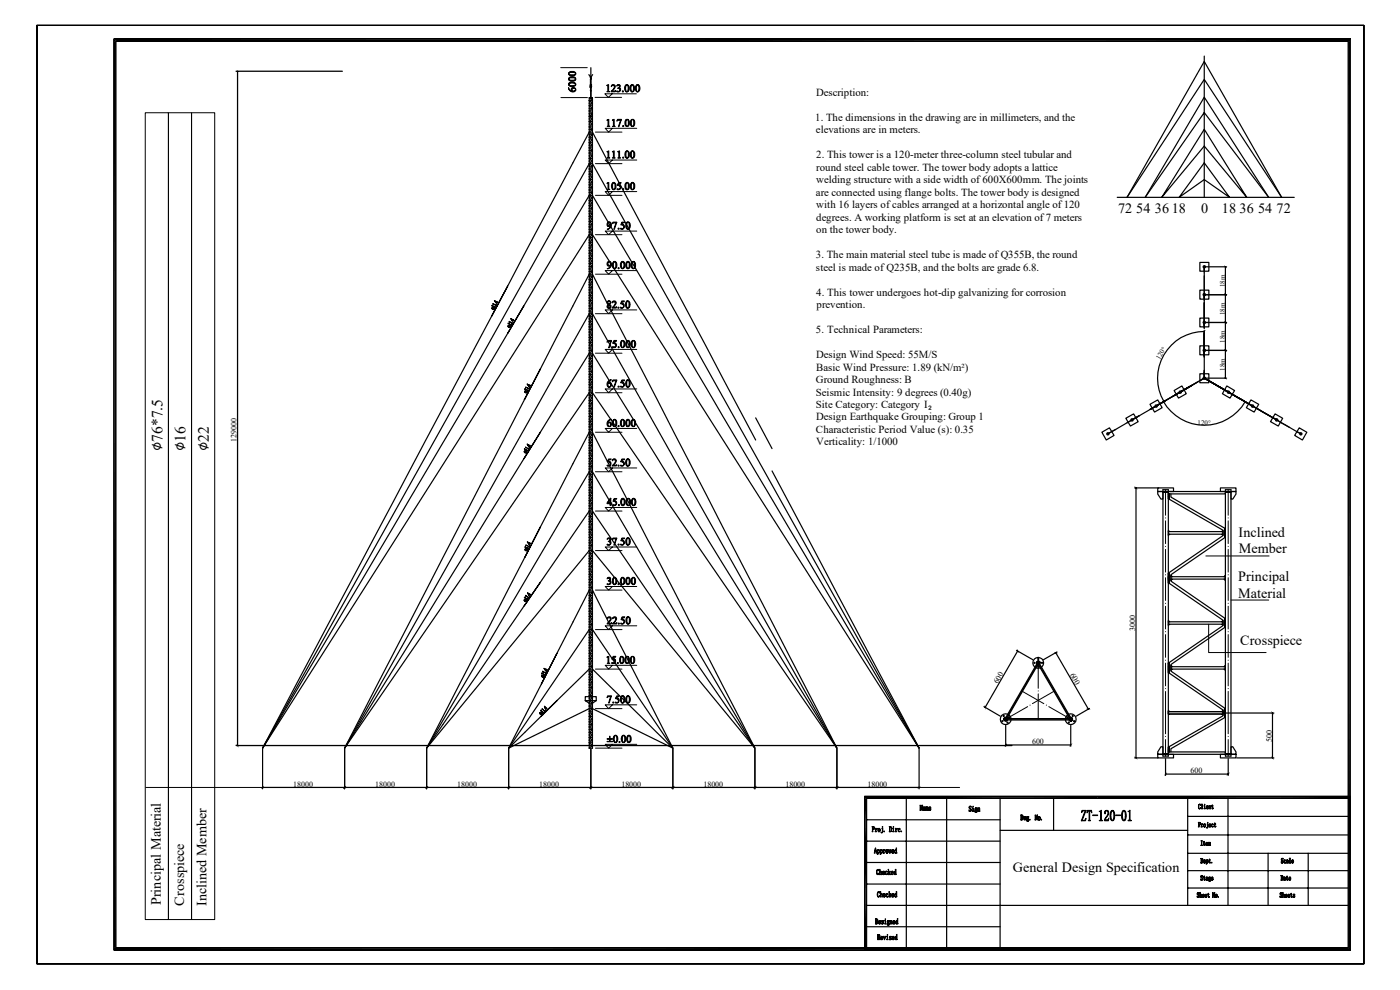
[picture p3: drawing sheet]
<svg xmlns="http://www.w3.org/2000/svg" width="297mm" height="210mm" viewBox="0 0 297 210" stroke-linecap="round" stroke-linejoin="round" font-family="sans-serif">
<defs><g id="words">
<g font-size="3.5">
<text x="34.5" y="95.8" transform="rotate(-90 34.5 95.8)">∅76*7.5</text>
<text x="39.4" y="95.8" transform="rotate(-90 39.4 95.8)">∅16</text>
<text x="44.3" y="95.8" transform="rotate(-90 44.3 95.8)">∅22</text>
</g>
<g font-size="3">
<text x="237.2" y="45.1">72</text>
<text x="241" y="45.1">54</text>
<text x="245" y="45.1">36</text>
<text x="248.6" y="45.1">18</text>
<text x="254.8" y="45.1">0</text>
<text x="259.2" y="45.1">18 36 54 72</text>
<text x="262.8" y="113.9">Inclined</text>
<text x="262.8" y="117.3">Member</text>
<text x="262.7" y="123.3">Principal</text>
<text x="262.7" y="126.8">Material</text>
<text x="263.1" y="136.8">Crosspiece</text>
<text x="214.8" y="185.1">General Design Specification</text>
<text x="34.1" y="192.1" transform="rotate(-90 34.1 192.1)">Principal Material</text>
<text x="39.1" y="192.1" transform="rotate(-90 39.1 192.1)">Crosspiece</text>
<text x="43.8" y="192.2" transform="rotate(-90 43.8 192.2)">Inclined Member</text>
</g>
<g font-size="2.3">
<text x="173.1" y="20.3">Description:</text>
<text x="172.9" y="25.6">1. The dimensions in the drawing are in millimeters, and the</text>
<text x="173.1" y="28.2">elevations are in meters.</text>
<text x="173.1" y="33.5">2. This tower is a 120-meter three-column steel tubular and</text>
<text x="173.1" y="41.5">are connected using flange bolts. The tower body is designed</text>
<text x="173.2" y="36.2">round steel cable tower. The tower body adopts a lattice</text>
<text x="173.2" y="38.8">welding structure with a side width of 600X600mm. The joints</text>
<text x="173.1" y="46.9">degrees. A working platform is set at an elevation of 7 meters</text>
<text x="173.2" y="44.2">with 16 layers of cables arranged at a horizontal angle of 120</text>
<text x="173.1" y="49.5">on the tower body.</text>
<text x="173.1" y="54.8">3. The main material steel tube is made of Q355B, the round</text>
<text x="173.1" y="57.5">steel is made of Q235B, and the bolts are grade 6.8.</text>
<text x="173.2" y="62.7">4. This tower undergoes hot-dip galvanizing for corrosion</text>
<text x="173.2" y="65.4">prevention.</text>
<text x="173.1" y="70.6">5. Technical Parameters:</text>
<text x="173.1" y="75.9">Design Wind Speed: 55M/S</text>
<text x="173.1" y="83.9">Seismic Intensity: 9 degrees (0.40g)</text>
<text x="173.1" y="81.3">Ground Roughness: B</text>
<text x="173.1" y="78.6">Basic Wind Pressure: 1.89 (kN/m²)</text>
<text x="173.1" y="86.6">Site Category: Category I₂</text>
<text x="173.1" y="89.2">Design Earthquake Grouping: Group 1</text>
<text x="173.1" y="91.8">Characteristic Period Value (s): 0.35</text>
<text x="173.2" y="94.5">Verticality: 1/1000</text>
</g>
<g font-size="1.7">
<text x="50.2" y="93.9" transform="rotate(-90 50.2 93.9)">129000</text>
<text x="240.8" y="133.9" transform="rotate(-90 240.8 133.9)">3000</text>
<text x="226.9" y="143.2" transform="rotate(60 226.9 143.2)">600</text>
<text x="211.7" y="145.1" transform="rotate(-60 211.7 145.1)">600</text>
<text x="218.9" y="157.9">600</text>
<text x="269.8" y="157.3" transform="rotate(-90 269.8 157.3)">500</text>
<text x="62.2" y="166.9">18000</text>
<text x="79.6" y="166.9">18000</text>
<text x="97" y="166.9">18000</text>
<text x="114.4" y="166.9">18000</text>
<text x="131.8" y="166.9">18000</text>
<text x="149.2" y="166.9">18000</text>
<text x="166.6" y="166.9">18000</text>
<text x="184" y="166.9">18000</text>
<text x="252.6" y="164">600</text>
</g>
<g font-size="1.5">
<text x="259.8" y="61" transform="rotate(-90 259.8 61)">18m</text>
<text x="259.8" y="66.8" transform="rotate(-90 259.8 66.8)">18m</text>
<text x="246" y="76.5" transform="rotate(-60 246 76.5)">120°</text>
<text x="259.8" y="72.8" transform="rotate(-90 259.8 72.8)">18m</text>
<text x="259.8" y="78.7" transform="rotate(-90 259.8 78.7)">18m</text>
<text x="254" y="90.1">120°</text>
</g>
</g></defs>
<g fill="none" stroke="#000" stroke-width=".25">
<path d="M7.8 5.4h281.5v199.1h-281.5v-199.1h281.5v199.1h-281.5zM24.1 8.3h262.4v193.2h-262.4zM24.6 8.7h261.4v192.4h-261.4zM124.9 15.8l.4 .5M125.3 16.3h.1v.2h-.1zM125.3 16.8h.1M125.3 17.9h.1M125.3 18h.1M125.3 18.1h.1M125.3 18.2h.1M125.3 18.3h.1M125.3 18.4h.1"/>
<path d="M125.3 18.5h.1M125.3 19.3h.1M125.3 16.6h.1M125.3 16.7h.1M125.3 18.6h.1M125.3 19.1h.1M125.3 14.4v1.9M125.7 15.8l-.3 .5M255.5 11.9v30M255.5 13l16.4 28.9-16.4-25.1-16.4 25.1zM125 39.2h.7M125 39.8h.7"/>
<path d="M125 38.1h.7M125 38.7h.7M125 37h.7M125 37.5h.7M125 35.3h.7M125 33.6h.7M125 34.2h.7M125 32.5h.7M125 33.1h.7M125 31.4h.7M125 31.9h.7M125 30.3h.7"/>
<path d="M125 30.8h.7M125 29.1h.7M125 29.7h.7M125 28.6h.7M125 26.9h.7M125 27.5h.7M125 25.2v.6h.7M125 25.2h.7M125 23.5h.7M125 24.1h.7M125 21.9v.5h.7M125 21.9h.7"/>
<path d="M125 24.7l.7 .5M125 21.3l.7 .6M125 35.9v.5zM125 25.8v.5zM125 22.4v.6zM125 34.7h.7l69.3 124-69.3-108.9h-.7l-69.3 108.9zM125 21.3v-.6h.7h-.4h.4v137.4M125.1 20.7h.5h-.2v-2.4h.1l-.1-.2 .1-.1h-.1l-.1-1.4-.1 1.4 .1 2.7h-.2h.5M125.3 20.7h.1M125.3 20.7h-.3l.7 .6h-.7M125.3 24.7h.4h-.7v.5M125.3 21.3h.4h-.7v.6"/>
<path d="M125.7 36.4h-.7v15.1h.7M125.7 39.8l-.7 .5 .7 .6M125.7 38.7l-.7 .5 .7 .6M125.7 37.5l-.7 .6 .7 .6M125.7 36.4l-.7 .6 .7 .5M125.7 26.3h-.7v9.6h.7M125.7 35.3l-.7 .6 .7 .5M125.7 34.2l-.7 .5 .7 .6M125.7 33.1l-.7 .5 .7 .6M125.7 31.9l-.7 .6 .7 .6M125.7 30.8l-.7 .6 .7 .5M125.7 29.7l-.7 .6 .7 .5"/>
<path d="M125.7 28.6l-.7 .5 .7 .6M125.7 27.5l-.7 .5 .7 .6M125.7 26.3l-.7 .6 .7 .6M125.7 25.2l-.7 .6 .7 .5M125.7 24.1l-.7 .6h.7h-.7M125.7 23l-.7 .5 .7 .6M125.7 23h-.7v1.7M125.7 21.9l-.7 .5 .7 .6M255.5 27.4l9 14.5-9-10.9-9 10.9zM255.5 34.5l5.4 7.4-5.4-3.8-5.4 3.8zM255.5 20.6l13.7 21.3-13.7-18-12.5 18zM125 59.3h.7"/>
<path d="M125 59.9h.7M125 58.7h.7M125 57.1h.7M125 57.6h.7M125 55.9h.7M125 56.5h.7M125 54.8h.7M125 55.4h.7M125 53.7h.7M125 54.3h.7M125 52.6h.7M125 53.2h.7"/>
<path d="M125 50.4h.7M125 50.9h.7M125 49.2h.7M125 48.1h.7M125 48.7h.7M125 47h.7M125 47.6h.7M125 45.9h.7M125 46.4h.7M125 44.8h.7M125 45.3h.7M125 43.6h.7"/>
<path d="M125 44.2h.7M125 42.5h.7M125 43.1h.7M125 42h.7M125 40.3h.7M125 40.9h.7M125 51.5v.5zM125.7 52h-.7v13.4h.7M125.7 59.9l-.7 .5 .7 .6M125.7 58.7l-.7 .6 .7 .6M125.7 57.6l-.7 .6 .7 .5M125.7 56.5l-.7 .6 .7 .5"/>
<path d="M125.7 55.4l-.7 .5 .7 .6M125.7 54.3l-.7 .5 .7 .6M125.7 53.2l-.7 .5 .7 .6M125.7 52l-.7 .6 .7 .6M125.7 50.9l-.7 .6 .7 .5M125.7 49.8l-.7 .6 .7 .5M125.7 48.7l-.7 .5 .7 .6M125.7 47.6l-.7 .5 .7 .6M125.7 46.4l-.7 .6 .7 .6M125.7 45.3l-.7 .6 .7 .5M125.7 44.2l-.7 .6 .7 .5M125.7 43.1l-.7 .5 .7 .6"/>
<path d="M125.7 42l-.7 .5 .7 .6M125.7 40.9l-.7 .5 .7 .6M237 41.9h37.6M254.6 55.7h1.9v1.8h-1.9zM255.3 56.4h.4v.4h-.4zM255.5 56.6v6.6v-4.7M255.6 56.6h4.6M260 56.6v23.6M104.2 67.2l-48.5 91.5 55.4-93.8-3.4 5.8M107.7 60.7l-3.5 6.5 20.8-39.2h.7l34.6 65.3M111.1 64.9l13.9-23.5h.7l69.3 117.3-31.2-58.8M114.6 78.3l-3.4 6.7 13.8-26.8h.7l51.8 100.5-51.8-83.8h-.7l-10.4 16.8"/>
<path d="M125 79.4h.7M125 80h.7M125 78.3h.7M125 78.8h.7M125 77.2h.7M125 77.7h.7M125 76h.7M125 76.6h.7M125 75.5h.7M125 73.8h.7M125 74.4h.7M125 72.7h.7"/>
<path d="M125 73.2h.7M125 71.6h.7M125 72.1h.7M125 70.4h.7M125 71h.7M125 69.3h.7M125 69.9h.7M125 68.2h.7M125 68.8h.7M125 67.1h.7M125 67.6h.7M125 64.9h.7"/>
<path d="M125 63.8h.7M125 64.3h.7M125 62.7h.7M125 63.2h.7M125 61.5h.7M125 62.1h.7M125 60.4h.7M125 61h.7M125 65.4v.6zM125.7 66.5h-.7l-51.9 92.2 51.9-75.4h.7M125.7 66h-.7v16.2h.7M125.7 80l-.7 .5 .7 .6"/>
<path d="M125.7 78.8l-.7 .6 .7 .6M125.7 77.7l-.7 .6 .7 .5M125.7 76.6l-.7 .6 .7 .5M125.7 75.5l-.7 .5 .7 .6M125.7 74.4l-.7 .5 .7 .6M125.7 73.2l-.7 .6 .7 .6M125.7 72.1l-.7 .6 .7 .5M125.7 71l-.7 .6 .7 .5M125.7 69.9l-.7 .5 .7 .6M125.7 68.8l-.7 .5 .7 .6M125.7 67.6l-.7 .6 .7 .6M125.7 66.5l-.7 .6 .7 .5"/>
<path d="M125.7 65.4l-.7 .6 .7 .5M125.7 64.3l-.7 .6 .7 .5M125.7 63.2l-.7 .6 .7 .5M125.7 62.1l-.7 .6 .7 .5M125.7 61l-.7 .5 .7 .6M125.7 66.5l51.8 92.2-51.8-75.4M254.6 79.3h1.9v1.9h-1.9zM254.6 73.4h1.9v1.9h-1.9zM254.6 67.5h1.9v1.8h-1.9zM254.6 61.6h1.9v1.9h-1.9zM255.3 74.1h.4v.4h-.4zM255.3 68.2h.4v.4h-.4z"/>
<path d="M255.3 62.3h.4v.4h-.4zM255.5 79.5v.6zM255.5 79.3v.8zM255.5 79.2v.9zM255.5 70.7v4.7zM255.5 70.4v5.3M255.5 64.3v5.3M255.5 63.4v5.4v-4.7M255.5 62.5v1.3M255.5 68.4v1.3M255.5 70.1v9.4M255.5 70.3a9.9 9.9 0 0 0-8.6 14.9"/>
<path d="M255.6 62.5h4.6M255.6 68.4h4.6M255.6 74.3h4.6M111.2 85l-38.1 73.7 41.5-67-3.4 5.6M125 99.5h.7M125 98.4h.7M125 98.9h.7M125 97.3h.7M125 97.8h.7M125 96.1h.7M125 96.7h.7M125 95h.7"/>
<path d="M125 95.6h.7M125 93.9h.7M125 94.5h.7M125 92.8h.7M125 93.3h.7M125 92.2h.7M125 90.6h.7M125 91.1h.7M125 89.5h.7M125 90h.7M125 88.3h.7M125 88.9h.7"/>
<path d="M125 87.2h.7M125 87.8h.7M125 86.1h.7M125 86.7h.7M125 85h.7M125 85.6h.7M125 83.9h.7M125 84.4h.7M125 81.6h.7M125 80.5h.7M125 81.1h.7M125 82.2v.6z"/>
<path d="M125.7 82.8h-.7v17.8h.7M125.7 98.9l-.7 .6 .7 .6M125.7 97.8l-.7 .6 .7 .5M125.7 96.7l-.7 .6 .7 .5M125.7 95.6l-.7 .5 .7 .6M125.7 94.5l-.7 .5 .7 .6M125.7 93.3l-.7 .6 .7 .6M125.7 92.2l-.7 .6 .7 .5M125.7 91.1l-.7 .6 .7 .5M125.7 90l-.7 .6 .7 .5M125.7 88.9l-.7 .6 .7 .5M125.7 87.8l-.7 .5 .7 .6"/>
<path d="M125.7 86.7l-.7 .5 .7 .6M125.7 85.6l-.7 .5 .7 .6M125.7 84.4l-.7 .6 .7 .6M125.7 83.3l-.7 .6 .7 .5M125.7 82.2l-.7 .6 .7 .5M125.7 81.1l-.7 .5 .7 .6M160.3 88.6l3.5 6.6M233.8 91.7l1.6-.9 .9 1.6-1.6 .9zM235 92h.1M236.7 91.1l-1.7 .9M238.8 88.7l1.7-.9 1 1.7-1.7 .9zM239.1 89.7l2.5-1.4-6.6 3.7"/>
<path d="M240 88.9h.3v.4h-.3zM240.2 89v.1M241.7 88.2l-1.5 .9M244 85.8l1.6-1 .9 1.7-1.6 .9zM245.1 85.9h.3v.4h-.3zM246.8 85.2a10 10 0 0 0 17.4 0M247 85.1l-3 1.8M247.3 85l-3.3 1.9M247.3 85l-2 1.1M249.1 82.8l1.6-.9 1 1.6-1.7 1zM250.2 83h.4v.4h-.4zM250.4 83.1v.1"/>
<path d="M252.3 82l-3 1.8M252.4 82l-2 1.2M252.7 81.8l-3.4 2M253 81.7l-4.1 2.3M254.3 80.9l-7.7 4.4M254.6 80.7l-14.4 8.4M254.6 80.7l.8-.4zM254.7 80.6l.7-.3zM254.9 80.6l.5-.3zM255.3 80.1h.4v.3h-.4zM255.5 80.1v.1M255.5 80.1l.1 .2"/>
<path d="M255.5 80.1l-.1 .2h.2l-.1-.2-.1 .2h.2l-.1-.2-.1 .2M255.5 80.1l.1 .2h-.2l.1-.2 .1 .2h-.2zM255.5 80.1l.1 .2h-.2zM255.5 80.2l.1 .1M255.5 80.2l-.1 .1M255.6 80.3l.5 .3zM255.6 80.3l.6 .3zM255.6 80.3l.7 .4zM255.6 80.3l.8 .4zM255.6 80.2v.1M256.1 80.6l4.5 2.6M256.2 80.6l9.5 5.5"/>
<path d="M256.3 80.7l14.5 8.4M257 81.1l7.4 4.2M260.2 80.2l-4.8 .1M260.3 81.9l1.6 .9-1 1.7-1.6-1zM260.6 83.1v.1M265.4 84.8l1.6 1-.9 1.6-1.7-.9zM265.6 85.9h.3v.4h-.3zM270.5 87.8l1.6 .9-.9 1.7-1.7-.9zM270.7 88.9h.3v.4h-.3zM270.8 89v.1M273.5 90.6l-17.1-9.9 19.6 11.3M275.1 91.6l.9 .4"/>
<path d="M275.6 90.8l1.6 .9-.9 1.6-1.6-.9zM276 92h.1M111.2 118.5l-20.7 40.2 24.1-35.2-3.4 5M114.6 111.8l-3.4 6.7 13.8-26.8h.7l34.4 67-34.4-50.3h-.7l-10.4 15.1M125 119.6h.7M125 118.5h.7M125 119h.7M125 117.4h.7M125 117.9h.7M125 116.2h.7M125 115.1h.7M125 115.7h.7"/>
<path d="M125 114h.7M125 114.6h.7M125 112.9h.7M125 113.5h.7M125 111.8h.7M125 112.4h.7M125 110.7h.7M125 111.2h.7M125 109.6h.7M125 110.1h.7M125 109h.7M125 107.3h.7"/>
<path d="M125 107.9h.7M125 106.2h.7M125 106.8h.7M125 105.1h.7M125 105.7h.7M125 104h.7M125 104.5h.7M125 102.9h.7M125 103.4h.7M125 101.7h.7M125 102.3h.7M125 100.6v.6z"/>
<path d="M125.7 101.2h-.7v34.6h.7M125.7 119l-.7 .6 .7 .5M125.7 117.9l-.7 .6 .7 .5M125.7 116.8l-.7 .6 .7 .5M125.7 100.1h-.7l-34.5 58.6 34.5-41.9h.7M125.7 115.7l-.7 .5 .7 .6M125.7 114.6l-.7 .5 .7 .6M125.7 113.5l-.7 .5 .7 .6M125.7 112.4l-.7 .5 .7 .6M125.7 111.2l-.7 .6 .7 .6M125.7 110.1l-.7 .6 .7 .5M125.7 109l-.7 .6 .7 .5"/>
<path d="M125.7 107.9l-.7 .5 .7 .6M125.7 106.8l-.7 .5 .7 .6M125.7 105.7l-.7 .5 .7 .6M125.7 104.5l-.7 .6 .7 .6M125.7 103.4l-.7 .6 .7 .5M125.7 102.3l-.7 .6 .7 .5M125.7 101.2l-.7 .5 .7 .6M125.7 100.1l-.7 .5 .7 .6M125.7 100.1l34.4 58.6-34.4-41.9M240.7 103.5h5.1M241 103.5v57.3M245.6 103.5h3.4v.8h-3.4z"/>
<path d="M245.6 104.3h.9l.2 .1v1.5h-.4l-.7-1.1zM246.7 103.9h1.2v56.5h-1.2zM246.7 104.3v.1M246.8 104.3v.1M246.9 104.3v.1M247 104.3v.1M247.1 104.3v.1M247.2 104.3v.1M247.3 104.3v.1M247.4 104.3v.1M247.5 104.3v.1M247.6 104.3v.1"/>
<path d="M247.7 104.3v.1M247.8 104.3v.1M247.9 104.3h12.1v.5h-12.1zM247.9 112.8h11.6v.5h-11.6zM247.9 113.3h.3l-.3 .3zM247.9 112.5l.3 .3h-.3zM247.9 104.8h.2M247.9 104.9h.2M247.9 105h.2M247.9 105.1h.2M247.9 105.2h.2M247.9 105.3h.2"/>
<path d="M247.9 105.4h.2M247.9 105.5h.2M247.9 105.6h.2M247.9 105.7h.2M247.9 105.8h.2M248.1 104.7l-.2 .1v1l11.6 6.7v1.1l-11.6 8v1M248.4 104.8v.7l11.6 6.6v1M258.9 103.5h3.3v.8h-3.3zM259.2 113.3h.3v.3zM259.2 112.8l.3-.3v.3zM259.8 114h.2M259.8 113.9h.2"/>
<path d="M259.8 113.8h.2M259.8 113.7h.2M259.8 113.6h.2M259.8 113.5h.2M259.8 113.4h.2M259.8 113.3h.2M259.8 113.2h.2M259.8 113.1h.2M259.8 112.9h.2M259.8 112.8h.2M259.8 112.7h.2M259.8 112.6h.2"/>
<path d="M259.8 112.5h.2M259.8 112.4h.2M259.8 112.3h.2M259.8 112.1h.2M260 103.9h1.2v56.5h-1.2zM260 113.1v.9l-11.6 7.9v1.4l11.6 7.9v1h-.2M260.1 104.3v.1M260.2 104.3v.1M260.3 104.3v.1M260.4 104.3v.1M260.5 104.3v.1M260.6 104.3v.1"/>
<path d="M260.7 104.3v.1M260.8 104.3v.1M260.9 104.3v.1M261 104.3v.1M261.1 104.3v.1M261.3 104.3h.9v.5l-.7 1.1h-.3v-1.5zM118.2 138.6l-3.4 6.7 10.2-20.1h.7l17 33.5-17-16.8h-.7l-6.8 6.7M125 139.7h.7M125 138.6h.7M125 139.1h.7M125 137.5h.7M125 138h.7"/>
<path d="M125 136.9h.7M125 135.3h.7M125 134.1h.7M125 134.7h.7M125 133h.7M125 131.9h.7M125 132.5h.7M125 130.8h.7M125 131.3h.7M125 129.7h.7M125 130.2h.7M125 128.5h.7"/>
<path d="M125 129.1h.7M125 127.4h.7M125 128h.7M125 126.3h.7M125 126.9h.7M125 125.7h.7M125 124.1h.7M125 124.6h.7M125 122.9h.7M125 123.5h.7M125 121.8h.7M125 122.4h.7"/>
<path d="M125 120.7h.7M125 121.3h.7M125 120.1h.7M125 135.8v.6zM125.7 139.1l-.7 .6 .7 .6M125.7 138l-.7 .6 .7 .5M125.7 136.9l-.7 .6 .7 .5M125.7 136.4h-.7v13.9M125.7 135.8l-.7 .6 .7 .5M125.7 134.7l-.7 .6 .7 .5M125.7 133.6l-.7 .5 .7 .6M125.7 133.6h-.7l-17.1 25.1 17.1-8.4"/>
<path d="M125.7 132.5l-.7 .5 .7 .6M125.7 131.3l-.7 .6 .7 .6M125.7 130.2l-.7 .6 .7 .5M125.7 129.1l-.7 .6 .7 .5M125.7 128l-.7 .5 .7 .6M125.7 126.9l-.7 .5 .7 .6M125.7 125.7l-.7 .6 .7 .6M125.7 124.6l-.7 .6 .7 .5M125.7 123.5l-.7 .6 .7 .5M125.7 122.4l-.7 .5 .7 .6M125.7 121.3l-.7 .5 .7 .6M125.7 120.1l-.7 .6 .7 .6"/>
<path d="M125.7 133.6l17 25.1-17-8.4M215.6 138l3.5 2M215.9 138.1l-6.9 12M220.2 139.7h.1v.2h-.1zM224 138.5l6.9 11.9M224.2 138.3l-2.8 1.7M247.9 131.9h11.6v.5h-11.6zM247.9 131.6l.3 .3h-.3zM247.9 132.4h.3l-.3 .3zM247.9 122.6v1l11.6 8v.6M247.9 122.3h12.1v.6h-12.1zM247.9 121.6h.2"/>
<path d="M247.9 121.7h.2M247.9 121.8h.2M247.9 121.9h.2M247.9 122h.2M247.9 122.1h.2M247.9 122.2h.2M247.9 122.3h.2M247.9 122.4h.2M247.9 122.5h.2M247.9 122.6h.2M247.9 122.7h.2M247.9 122.8h.2"/>
<path d="M247.9 122.9h.2M247.9 123h.2M247.9 123.1h.2M247.9 123.2h.2M247.9 123.3h.2M247.9 123.4h.2M247.9 123.5h.2M247.9 123.6h.2M247.9 123.7h.2M248.4 122l.3 .3h-.3zM248.4 122.9h.3l-.3 .2zM259.2 131.9l.3-.3v.3z"/>
<path d="M259.2 132.4h.3v.3zM259.5 132.1v.6l-11.6 8v1M259.7 122.3l.3-.3v.3zM259.7 122.9h.3v.2zM259.8 133.1h.2M259.8 133h.2M259.8 132.8h.2M259.8 132.7h.2M259.8 132.6h.2M259.8 132.5h.2M259.8 132.4h.2M259.8 132.3h.2"/>
<path d="M259.8 132.2h.2M259.8 132h.2M259.8 131.9h.2M259.8 131.8h.2M259.8 131.7h.2M259.8 131.6h.2M259.8 131.5h.2M259.8 131.4h.2M259.8 131.2h.2M260 132.1v.9l-11.6 8v1.4l11.6 7.9v.9h-.2M55.7 158.8v8.5M73.1 158.8v8.5"/>
<path d="M90.5 158.8v8.5M107.9 158.8v8.5M114.8 145.3l-6.9 13.4 10.3-10.1-3.4 3.4M124.2 148.6h2.3v-.8h-2.3v.8l.8 .6h.7M125 157.6h.7M125 158.1h.7M125 156.5h.7M125 157h.7M125 155.4h.7M125 155.9h.7M125 154.2h.7M125 154.8h.7"/>
<path d="M125 153.1h.7M125 153.7h.7M125 152h.7M125 152.6h.7M125 151.4h.7M125 149.8h.7M125 150.3h.7M125 148.6h.7M125 147.5h.7M125 148.1h.7M125 146.4h.7M125 147h.7"/>
<path d="M125 145.3h.7M125 145.8h.7M125 144.2h.7M125 144.7h.7M125 143h.7M125 143.6h.7M125 142.5h.7M125 140.8h.7M125 141.4h.7M125 140.3h.7M125 150.3v.6zM125 158.7l.7-.6v.6"/>
<path d="M125 158.7h.7M125.3 158.8v8.5M125.7 157l-.7 .6 .7 .5M125.7 155.9l-.7 .6 .7 .5M125.7 154.8l-.7 .6 .7 .5M125.7 153.7l-.7 .5 .7 .6M125.7 152.6l-.7 .5 .7 .6M125.7 151.4l-.7 .6 .7 .6M125.7 150.9h-.7v7.8M125.7 150.3l-.7 .6 .7 .5M125.7 149.2l-.7 .6 .7 .5M125.7 148.1l-.7 .5 .7 .6"/>
<path d="M125.7 147l-.7 .5 .7 .6M125.7 145.8l-.7 .6 .7 .6M125.7 144.7l-.7 .6 .7 .5M125.7 143.6l-.7 .6 .7 .5M125.7 142.5l-.7 .5 .7 .6M125.7 141.4l-.7 .5 .7 .6M125.7 140.3l-.7 .5 .7 .6M125.7 158.7h.1M126.5 148.6l-.8 .6M142.7 158.8v8.5M160.1 158.8v8.5M177.5 158.8v8.5"/>
<path d="M195 158.8v8.5M208.7 149.9l3.5 2M212.9 152.6l.8 .1h13.1M212.9 152.7l.8 .1M213 152.7l.6 .2M213 152.5l.7 .2M213 152.4l.7 .2M213 152.3l.7 .2M213.1 152.8l.4 .2M213.1 152.3l.6 .1h13.1l.1 .5M213.4 153.9v4.4M213.4 158h13.8"/>
<path d="M220 140.8l-6.6 11.4M220.2 141l-6.5 11.3-.5-.1M220.2 140.2l-.3 .3M220.3 140.2l-.4 .5M220.4 140.3l-.5 .5M220.5 140.3l-.6 .5M220.5 140.3l-.5 .6M220.6 140.8l6.5 11.4 .2 .8M220.6 140.4l-.6 .5M220.6 140.7l-.3 .3 6.6 11.3M220.6 140.5l-.5 .5M220.6 140.5l-.4 .5"/>
<path d="M226.9 152.4l.1 .6M226.9 152.3l.2 .7M227 152.2l.2 .8M227.1 152.2l.1 .8M227.2 153.9v4.4M227.2 152.2l.2 .7M227.3 152.2l.2 .6M227.4 152.3l.1 .4M227.5 151.8h.2v.2h-.2zM227.8 152.9h.2v.2h-.2zM231.1 150.3l-2.8 1.6M246.3 158.4l-.7 1.1v.5h3.4v.8h-3.4v-.8h.9l.2-.1v-1.5z"/>
<path d="M246.7 159.9v.1M246.8 159.9v.1M246.9 159.9v.1M247 159.9v.1M247.1 159.9v.1M247.2 159.9v.1M247.3 159.9v.1M247.4 159.9v.1M247.5 159.9v.1M247.6 159.9v.1M247.7 159.9v.1M247.8 159.9v.1"/>
<path d="M247.9 151h11.6v.5h-11.6zM247.9 150.7l.3 .3h-.3zM247.9 141.7v1l11.6 7.9v.6M247.9 140.6h.2M247.9 140.7h.2M247.9 140.8h.2M247.9 140.9h.2M247.9 141h.2M247.9 141.1h.2M247.9 141.2h.2M247.9 141.3h.2M247.9 141.4h.2"/>
<path d="M247.9 141.5h.2M247.9 141.6h.2M247.9 141.7h.2M247.9 141.8h.2M247.9 141.9h.2M247.9 142h.2M247.9 142.1h.2M247.9 142.2h.2M247.9 142.3h.2M247.9 142.4h.2M247.9 142.5h.2M247.9 142.6h.2"/>
<path d="M247.9 142.7h.2M247.9 159.5h.2M247.9 159.3h.2M247.9 159.2h.2M247.9 159h.2M247.9 158.9h.2M247.9 158.8h.2M247.9 158.7h.2M247.9 158.6h.2M247.9 158.5h.2M248.4 141.4h11.6v.5h-11.6zM248.4 141.9h.3l-.3 .3z"/>
<path d="M248.4 141.1l.3 .3h-.3zM259.2 151l.3-.3v.3zM259.5 151.3v.5l-11.6 6.7v1h12.1v.5h-12.1v-.5l.2 .1M259.5 150.6v1.2M259.6 151.3h10.7M259.7 141.9h.3v.3zM259.7 141.4l.3-.3v.3zM259.8 152.2h.2M259.8 152.1h.2M259.8 152h.2M259.8 151.9h.2M259.8 151.8h.2"/>
<path d="M259.8 151.7h.2M259.8 151.6h.2M259.8 151.5h.2M259.8 151.4h.2M259.8 151.3h.2M259.8 151.1h.2M259.8 151h.2M259.8 150.9h.2M259.8 150.8h.2M259.8 150.7h.2M259.8 150.6h.2M259.8 150.5h.2"/>
<path d="M259.8 150.4h.2M259.8 150.3h.2M260 151.3v.8l-11.6 6.7v.7M260.1 159.9v.1M260.2 159.9v.1M260.3 159.9v.1M260.4 159.9v.1M260.5 159.9v.1M260.6 159.9v.1M260.7 159.9v.1M260.8 159.9v.1M260.9 159.9v.1"/>
<path d="M261 159.9v.1M261.1 159.9v.1M270 151.3v9.5M55.7 167h139.3M183.4 168.9h103.1v32.6h-103.1zM183.9 173.9h28.3M183.9 178.4h28.3M192.3 169.3v31.8M200.8 169.3v31.8M212.2 169.3v31.8M212.2 176.1h39.8M223.5 169.3v6.8"/>
<path d="M240.7 160.8h5M247.3 161v3.5M247.3 164.2h13.3M252 169.3v22.8M252 173.2h34M252 177.1h34M258.9 160h3.3v-.5l-.7-1.1h-.3v1.5l.1 .1h.9v.8h-3.3zM260.5 169.3v22.8M260.6 161v3.5M262.4 160.8h7.9M286 169.3h-102.1v31.8h102.1M183.9 183h28.3"/>
<path d="M183.9 187.5h28.3M183.9 192.1h102.1M183.9 196.6h28.3M252 184.7h34M252 181h34M252 188.4h34M269 181v11.1M277.5 181v11.1"/>
<circle cx="235" cy="92" r=".25"/>
<circle cx="260.6" cy="83.2" r=".25"/>
<circle cx="276" cy="92" r=".25"/>
<circle cx="212.6" cy="153" r=".12"/>
<circle cx="212.9" cy="151.9" r=".12"/>
<circle cx="213.3" cy="152.6" r="1.16"/>
<circle cx="213.3" cy="152.6" r=".39"/>
<circle cx="213.7" cy="153.3" r=".12"/>
<circle cx="214" cy="152.2" r=".12"/>
<circle cx="219.5" cy="140.6" r=".12"/>
<circle cx="220.2" cy="140.6" r=".39"/>
<circle cx="220.3" cy="140.6" r="1.14"/>
<circle cx="220.3" cy="141.4" r=".12"/>
<circle cx="221.1" cy="140.6" r=".12"/>
<circle cx="226.4" cy="152.2" r=".12"/>
<circle cx="226.7" cy="153.3" r=".12"/>
<circle cx="227.1" cy="152.6" r=".39"/>
<circle cx="227.2" cy="152.6" r="1.14"/>
</g>
<g fill="none" stroke="#000" stroke-width=".21">
<path d="M24.1 8.3h262.4M24.8 8.7h261.2M119 14.4h5.6M129.9 19.9l-.8 .8-.8-.8h6.7M30.8 23.9h4.9v171.2h-4.9zM35.7 23.9h4.9v171.2h-4.9zM40.6 23.9h5v171.2h-5zM119 20.7h5.6M126.2 20.7h5.7M126.3 34.7h5.7M126.3 28h5.7M129.9 34l-.8 .7-.7-.7h6.7"/>
<path d="M129.9 27.2l-.8 .8-.7-.8h6.7M126.3 41.4h5.7M126.3 58.2h5.7M126.3 49.8h5.7M129.9 40.6l-.8 .8-.7-.8h6.7M129.9 57.4l-.8 .8-.7-.8h6.7M129.9 49l-.8 .8-.7-.8h6.7M126.3 74.9h5.7M126.3 66.5h5.7M129.9 74.1l-.8 .8-.7-.8h6.7M129.9 65.7l-.8 .8-.7-.8h6.7M126.3 91.7h5.7"/>
<path d="M126.3 83.3h5.7M129.9 90.9l-.8 .8-.7-.8h6.7M129.9 82.5l-.8 .8-.7-.8h6.7M129.9 99.3l-.8 .8-.7-.8h6.7M126.3 108.4h5.7M126.3 100.1h5.7M126.3 116.8h5.7M129.9 107.7l-.8 .7-.7-.7h6.7M129.9 116l-.8 .8-.7-.8h6.7M247.3 103.9v5.4M247.3 109.9h.1M247.3 110.5v4.8"/>
<path d="M247.3 115.9v.1M247.3 116.5v4.9M255.8 117.9h13.4M260.6 103.9v5.4M260.6 109.9h.1M260.6 110.5v4.8M260.6 115.9v.1M260.6 116.5v4.9M126.3 125.2h5.7M126.3 133.6h5.7M129.9 124.4l-.8 .8-.7-.8h6.7M129.9 132.8l-.8 .8-.7-.8h6.7"/>
<path d="M247.3 121.9v.1M247.3 122.6v4.8M247.3 128h.1M247.3 128.6v4.8M247.3 134h.1M247.3 134.6v4.8M256.4 132.4v6h12.2M260.6 121.9v.1M260.6 122.6v4.8M260.6 128h.1M260.6 128.6v4.8M260.6 134h.1"/>
<path d="M260.6 134.6v4.8M261.2 127.3h8M126.3 141.9h5.7M126.3 158.7h5.7M126.3 150.3h5.7M129.9 141.1l-.8 .8-.7-.8h6.7M129.9 157.9l-.8 .8-.7-.8h6.7M129.9 149.5l-.8 .8-.7-.8h6.7M216.8 146.6l4.6 2.7M218 149.9l-4.6 2.7M218.5 149.6h.1M220.3 140.6v5.4"/>
<path d="M220.3 146.6h.1M220.3 147.2v5.4M220.3 140.6l6.9 12h-13.8zM222 149.6h.1M222.5 149.9l4.7 2.7M223.7 146.6l-4.7 2.7M247.3 146.7v9M247.3 156.2v.1M247.3 156.9v3.5M247.3 140v.1M247.3 140.7v4.8M247.3 146.1h.1"/>
<path d="M260.6 146.7v9M260.6 156.2v.1M260.6 156.9v3.5M260.6 140v.1M260.6 140.7v4.8M260.6 146.1h.1M30.9 167h172.7M183.4 168.9h103.1M183.9 169.3h102.1M24.1 201.5h262.4M24.6 201.1h261.2M183.9 201.1h101"/>
</g>
<g fill="#000">
<path d="M24.1 8.3l.7 .4h-.7zM24.1 8.3l262.4 .4h-261.7zM24.1 8.3h262.4v.4zM24.1 8.7l.5 192.4h-.5zM24.1 8.7h.5v192.4zM24.6 8.7h.2zM286 8.7l.5 192.4h-.5zM286 8.7h.5v192.4zM255.2 56.6l.5 .2h-.4zM255.2 56.6h.5v.2zM255.3 56.4l.4 .2h-.5zM255.3 56.4h.4v.2z"/>
<path d="M255.3 56.8h.4zM255.3 56.4h.4zM259.7 56.4l.6 .4-.1 .1zM259.8 56.3l.5 .5zM255.2 62.5l.5 .2h-.4zM255.2 62.5h.5v.2zM255.2 74.3l.5 .2h-.4zM255.2 74.3h.5v.2zM255.2 68.4l.5 .2h-.4zM255.2 68.4h.5v.2zM255.7 70l-.4 .6zM255.3 62.3l.4 .2h-.5z"/>
<path d="M255.3 62.3h.4v.2zM255.3 62.7h.4zM255.3 74.1l.4 .2h-.5zM255.3 74.1h.4v.2zM255.3 74.5h.4zM255.3 68.2l.4 .2h-.5zM255.3 68.2h.4v.2zM255.3 68.6h.4zM255.3 80.1h.4zM255.3 62.3h.4zM255.3 74.1h.4zM255.3 68.2h.4z"/>
<path d="M259.7 62.3l.6 .4zM259.7 68.2l.6 .4-.1 .1zM259.7 74.1l.6 .4zM259.7 68.2l.6 .4zM259.8 80l.5 .4zM234.8 92l.4 .2h-.3zM234.8 92h.5l-.1 .2zM234.9 91.9l.4 .1h-.5zM234.9 91.9h.3l.1 .1zM234.9 92.2h.3zM234.9 91.9h.3zM239.9 89.1l.4 .2h-.3z"/>
<path d="M239.9 89.1h.5l-.1 .2zM240 88.9l.4 .2h-.5zM240 88.9h.3l.1 .2zM240 89.3h.3zM240 88.9h.3zM245 86.1l.4 .2h-.3zM245 86.1h.5l-.1 .2zM245.1 85.9l.4 .2h-.5zM245.1 85.9h.3l.1 .2zM245.1 86.3h.3zM245.1 85.9h.3zM246.5 85.1l.8 .2z"/>
<path d="M246.6 85l.7 .3zM246.5 85.2l.7 .1zM246.5 85.1l.7 .2zM250.1 83.2l.5 .2h-.4zM250.1 83.2h.6l-.1 .2zM250.2 83l.5 .2h-.6zM250.2 83h.4l.1 .2zM250.2 83.4h.4zM250.2 83h.4zM255.2 80.2l.5 .2h-.4zM255.2 80.2h.5v.2zM255.3 80.1l.4 .1h-.5z"/>
<path d="M255.3 80.1h.4v.1zM255.3 80.4h.4zM259.7 80l.6 .4-.1 .1zM260.4 83.2l.4 .2h-.4zM260.4 83.2h.5l-.1 .2zM260.4 83l.5 .2h-.6zM260.4 83h.4l.1 .2zM260.4 83.4h.4zM260.4 83h.4zM264 84.9l.3 .7zM265.5 86.1l.4 .2h-.3zM265.5 86.1h.5l-.1 .2z"/>
<path d="M265.6 85.9l.4 .2h-.5zM265.6 85.9h.3l.1 .2zM265.6 86.3h.3zM265.6 85.9h.3zM270.6 89.1l.4 .2h-.3zM270.6 89.1h.5l-.1 .2zM270.7 88.9l.4 .2h-.5zM270.7 88.9h.3l.1 .2zM270.7 89.3h.3zM270.7 88.9h.3zM275.7 92l.4 .2h-.3zM275.7 92h.5l-.1 .2z"/>
<path d="M275.8 91.9l.4 .1h-.5zM275.8 91.9h.3l.1 .1zM275.8 92.2h.3zM275.8 91.9h.3zM240.7 103.3l.6 .5zM240.7 103.3v-.1l.6 .6zM246.5 104.3h.2zM246.5 104.3h.2v.1zM247.9 104.3h.1zM247.9 104.3h.1l-.1 .1zM247.9 112.5l.3 .3h-.3zM247.9 112.8h.3z"/>
<path d="M247.9 113.3h.3zM247.9 113.3h.3l-.3 .3zM259.2 112.8h.3zM259.2 113.3h.3zM259.2 113.3h.3v.3zM259.2 112.8l.3-.3v.3zM259.8 104.3h.2zM259.8 104.3l.2 .1zM261.2 104.3h.1zM261.2 104.3h.1l-.1 .1zM215.8 137.7l.3 .8zM223.6 138.4l.8 .2z"/>
<path d="M223.6 138.3l.8 .2zM247.9 131.6l.3 .3h-.3zM247.9 131.9h.3zM247.9 132.4h.3zM247.9 132.4h.3l-.3 .3zM248.4 122l.3 .3h-.3zM248.4 122.3h.3zM248.4 122.9h.3zM248.4 122.9h.3l-.3 .2zM259.2 131.9h.3zM259.2 132.4h.3zM259.2 132.4h.3v.3z"/>
<path d="M259.2 131.9l.3-.3v.3zM259.7 122.3h.3zM259.7 122.9h.3zM259.7 122.9h.3v.2zM259.7 122.3l.3-.3v.3zM50 157.9l.7 .6h-.1zM50 157.9l.7 .6zM208.9 149.7l.2 .8zM208.9 149.7l.3 .8zM213.6 157.7l-.5 .7zM227.4 157.7l-.5 .7-.1-.1zM227.4 157.7l.1 .1-.6 .6z"/>
<path d="M230.5 150.3l.8 .2zM230.5 150.4l.8 .2zM246.5 160l.2-.1zM247.9 150.7l.3 .3h-.3zM247.9 151h.3zM247.9 151.5h.3zM247.9 151.5h.3l-.3 .3zM247.9 159.9l.1 .1zM248.4 141.1l.3 .3h-.3zM248.4 141.4h.3zM248.4 141.9h.3zM248.4 141.9h.3l-.3 .3z"/>
<path d="M259.2 151h.3zM259.2 151.5h.3zM259.2 151.5h.3v.3zM259.2 151l.3-.3v.3zM259.7 141.4h.3zM259.7 141.9h.3zM259.7 141.9h.3v.3zM259.7 141.4l.3-.3v.3zM259.8 160l.2-.1zM261.2 159.9l.1 .1zM269.6 151l.7 .5zM56 166.7l-.6 .6z"/>
<path d="M56 166.7l-.5 .6zM73.4 166.7l-.6 .6zM73.4 166.7v.1l-.5 .5zM90.8 166.7l-.5 .6zM90.8 166.7v.1l-.5 .5zM108.2 166.7l-.5 .6zM125.6 166.7l-.6 .6zM125.6 166.7l-.5 .6zM143 166.7l-.6 .6zM143 166.7l.1 .1-.6 .5zM160.4 166.7l-.5 .6zM160.4 166.7l.1 .1-.6 .5z"/>
<path d="M177.8 166.7l-.5 .6zM195.2 166.7l-.6 .6zM195.2 166.7l-.5 .6zM240.7 160.5l.6 .6zM240.7 160.5l.6 .5zM246.5 160h.2zM247.6 163.9l-.6 .6zM247.9 160h.1zM259.8 160h.2zM260.8 163.9l-.5 .6h-.1zM260.8 163.9l.1 .1-.6 .5zM261.2 160h.1z"/>
<path d="M269.6 160.5l.7 .5-.1 .1zM269.6 160.5l.7 .5zM183.4 181.3h.5zM286 181.3h.5zM24.1 201.1l262.4 .4h-262.4zM24.1 201.1h261.7l.7 .4zM285.8 201.1h.2zM285.8 201.1h.7v.4z"/>
</g>
<g fill="#000" stroke="#000" stroke-width=".21">
<path d="M120.6 18.6l.2 .4 .4 .2 .5 .1 .4-.3v.3l-.5 .2-.4-.1-.5-.3z" fill-rule="evenodd"/>
<path d="M120.7 17.7l.3-.3h.6l.4 .2 .2 .4-.1 .1-.1-.4-.8-.1-.4 .1-.1 .4z" fill-rule="evenodd"/>
<path d="M120.7 16.6l.3-.3h.8l.3 .2 .1 .3-.1 .1-.1-.3-1.1-.1-.2 .2v.3z" fill-rule="evenodd"/>
<path d="M120.7 15.4l.4-.2h.7a.41 .41 0 0 1 .3 .6v-.3l-.3-.1h-.9l-.2 .1v.3z" fill-rule="evenodd"/>
<path d="M120.7 17.9l.4 .3 .8-.1 .2-.2v.2l-.3 .2-.7 .1-.4-.3z" fill-rule="evenodd"/>
<path d="M120.7 16.8l.3 .2h.8l.3-.2v.2l-.4 .2h-.6l-.4-.1z" fill-rule="evenodd"/>
<path d="M120.7 15.6l.3 .3h.8l.3-.3v.2l-.4 .3h-.6l-.4-.2z" fill-rule="evenodd"/>
<path d="M121.2 18.7l.1 .6z" fill-rule="evenodd"/>
<path d="M121.3 18.6h.6l.2 .2v.4v-.2a.43 .43 0 0 0-.4-.2 .43 .43 0 0 0-.4 .3z" fill-rule="evenodd"/>
<path d="M128.7 18.1h.2z" fill-rule="evenodd"/>
<path d="M128.7 18.1l.4-.2v1.5l.2 .1h-.6l.2-.2v-1.1z" fill-rule="evenodd"/>
<path d="M129.8 18.1h.2l-.3 .3z" fill-rule="evenodd"/>
<path d="M129.8 18.1a.47 .47 0 0 1 .7 .1 .47 .47 0 0 1-.2 .7l-.5 .4 .4-.5a.4 .4 0 0 0 .1-.4 .4 .4 0 0 0-.3-.3z" fill-rule="evenodd"/>
<path d="M129.7 19.4l.9-.2-.1 .3z" fill-rule="evenodd"/>
<path d="M130.8 19.3l.6 .1-.4 .1z" fill-rule="evenodd"/>
<path d="M130.9 18.1h.2l-.2 .2z" fill-rule="evenodd"/>
<path d="M131 18a.35 .35 0 0 1 .5 .1 .35 .35 0 0 1-.1 .5 .48 .48 0 0 1 0 .8h-.2a.35 .35 0 0 0 .3-.4 .35 .35 0 0 0-.4-.3 .32 .32 0 0 0 .3-.3 .32 .32 0 0 0-.3-.3z" fill-rule="evenodd"/>
<path d="M132.7 18.1l.3-.1-.3 .5 .1 .7 .2 .2h-.2l-.3-.5z" fill-rule="evenodd"/>
<path d="M132.8 18a.61 .61 0 0 1 .7 .3 .61 .61 0 0 1-.1 .7l-.2 .4h-.4h.3l.2-.4-.1-.9z" fill-rule="evenodd"/>
<path d="M133.8 18.1l.4-.1-.2 .1-.1 .4v.7l.2 .2h-.2l-.3-.4z" fill-rule="evenodd"/>
<path d="M133.9 18a.63 .63 0 0 1 .7 .3 .63 .63 0 0 1 0 .7l-.2 .4h-.5l.4-.1 .1-.3-.1-.9z" fill-rule="evenodd"/>
<path d="M135 18.1l.3-.1-.3 .4v.8l.3 .2h-.3l-.2-.4z" fill-rule="evenodd"/>
<path d="M135.1 18h.4l.3 .5-.1 .7-.4 .3-.2-.1 .3-.1 .2-.8-.2-.5z" fill-rule="evenodd"/>
<path d="M128.8 38.9h.1z" fill-rule="evenodd"/>
<path d="M128.8 32.2h.1z" fill-rule="evenodd"/>
<path d="M128.8 25.5h.1z" fill-rule="evenodd"/>
<path d="M128.8 38.9l.4-.2v1.3l.2 .2h-.6l.2-.1v-1.2z" fill-rule="evenodd"/>
<path d="M128.8 32.2l.4-.2v1.3l.2 .2h-.6l.2-.1v-1.1z" fill-rule="evenodd"/>
<path d="M128.8 25.5l.4-.2v1.3l.2 .2h-.6h.2v-1.3z" fill-rule="evenodd"/>
<path d="M129.9 32.2h.1z" fill-rule="evenodd"/>
<path d="M129.9 25.5h.1z" fill-rule="evenodd"/>
<path d="M129.9 38.9l.3-.1-.2 .3v.8l.2 .3h-.2l-.3-.6z" fill-rule="evenodd"/>
<path d="M130 38.8a.64 .64 0 0 1 .6 .2 .64 .64 0 0 1 .1 .7l-.2 .4-.5 .1h.3l.2-.4-.1-.9-.1-.1z" fill-rule="evenodd"/>
<path d="M129.9 32.2l.4-.2v1.4l.2 .1h-.6l.2-.1v-1.1z" fill-rule="evenodd"/>
<path d="M129.9 25.5l.4-.2v1.4l.2 .1h-.6l.2-.1v-1.2z" fill-rule="evenodd"/>
<path d="M131.1 32.2h.1z" fill-rule="evenodd"/>
<path d="M131.1 32.2l.3-.2v1.4l.3 .1h-.6l.2-.1v-1.1z" fill-rule="evenodd"/>
<path d="M131.2 38.7h.6l-.1 .2h-.5l-.1 .2 .5 .2 .1 .3v.4l-.4 .1a.44 .44 0 0 0 .2-.6 .44 .44 0 0 0-.6-.2z" fill-rule="evenodd"/>
<path d="M131.7 25.5l.1-.1-.5 1.5h-.1z" fill-rule="evenodd"/>
<path d="M131 25.3l.8 .1-.9 .3z" fill-rule="evenodd"/>
<path d="M132.8 32.1h.3l-.3 .3v.7l.3 .4h-.3l-.2-.4v-.6z" fill-rule="evenodd"/>
<path d="M132.7 38.9l.4-.1-.3 .3v.8l.3 .3h-.3l-.2-.4z" fill-rule="evenodd"/>
<path d="M132.8 25.4h.3l-.3 .3v.8l.3 .3h-.3l-.2-.4v-.6z" fill-rule="evenodd"/>
<path d="M132.8 32.1a.64 .64 0 0 1 .7 .2 .64 .64 0 0 1 0 .8l-.2 .4h-.5h.3l.2-.3v-1z" fill-rule="evenodd"/>
<path d="M132.8 38.8a.64 .64 0 0 1 .7 .2 .64 .64 0 0 1 0 .7l-.1 .4-.6 .1h.3l.2-.3v-1l-.2-.1z" fill-rule="evenodd"/>
<path d="M132.8 25.4h.1a.65 .65 0 0 1 .6 .9l-.1 .2a.39 .39 0 0 1-.6 .3h.4l.1-.3v-1z" fill-rule="evenodd"/>
<path d="M133.9 32.2l.3-.1-.2 .1-.1 .6 .1 .5 .2 .2h-.3l-.2-.4z" fill-rule="evenodd"/>
<path d="M133.9 38.9l.3-.1-.3 .3v.8l.3 .3h-.2l-.3-.6z" fill-rule="evenodd"/>
<path d="M133.9 25.5l.3-.1-.2 .1-.1 .6 .1 .5 .2 .2h-.3l-.2-.4z" fill-rule="evenodd"/>
<path d="M134 32.1a.62 .62 0 0 1 .6 .2 .62 .62 0 0 1 .1 .7l-.3 .5h-.4h.3l.2-.4-.1-.9z" fill-rule="evenodd"/>
<path d="M134 38.8v-.1a.8 .8 0 0 1 .7 .6 .8 .8 0 0 1-.2 .8l-.5 .1h.3l.2-.4-.1-.9-.1-.1z" fill-rule="evenodd"/>
<path d="M134 25.4a.65 .65 0 0 1 .7 .9l-.1 .2a.39 .39 0 0 1-.6 .3h.3l.2-.3-.1-1z" fill-rule="evenodd"/>
<path d="M128.9 55.6l.3-.1-.2 .2v.4l.2 .2h-.4z" fill-rule="evenodd"/>
<path d="M128.9 47.2h.3l-.2 .1v.5l.2 .2-.4-.1v-.4z" fill-rule="evenodd"/>
<path d="M129 55.5h.5l.2 .8-.2 .5-.7 .2 .5-.3 .2-.3-.2-.1h.2v-.6z" fill-rule="evenodd"/>
<path d="M129 47.1h.4l.2 .2 .1 .6-.2 .5-.7 .2 .5-.3 .2-.3h-.2l.2-.1-.1-.7z" fill-rule="evenodd"/>
<path d="M128.9 56.3h.6z" fill-rule="evenodd"/>
<path d="M128.9 48h.6z" fill-rule="evenodd"/>
<path d="M130.1 55.6l.3-.1-.3 .4v.7l.3 .3h-.2l-.3-.4z" fill-rule="evenodd"/>
<path d="M130.2 55.5a.62 .62 0 0 1 .6 .3 .62 .62 0 0 1 .1 .7l-.3 .4h-.4h.3l.1-.3v-.8l-.1-.3z" fill-rule="evenodd"/>
<path d="M130.7 47.3l.2-.1-.6 1.4h-.1z" fill-rule="evenodd"/>
<path d="M130 47.1l.9 .1-1 .3z" fill-rule="evenodd"/>
<path d="M130.9 40l.5 .2a.33 .33 0 0 1-.5-.2z" fill-rule="evenodd"/>
<path d="M131.6 48.5l.6 .1h-.4z" fill-rule="evenodd"/>
<path d="M131.8 55.6l.3-.1-.3 .4 .1 .8 .2 .2h-.2l-.3-.4v-.5z" fill-rule="evenodd"/>
<path d="M131.9 55.5h.4l.3 .5-.1 .7-.3 .3-.3-.1h.3l.2-.9-.1-.4z" fill-rule="evenodd"/>
<path d="M132 47.1h.5l-.1 .2h-.4l-.1 .2 .3 .1 .3 .4-.2 .5h-.3a.43 .43 0 0 0 .3-.6 .43 .43 0 0 0-.6-.2z" fill-rule="evenodd"/>
<path d="M132.9 47.2h.3l-.2 .3v.7l.2 .4h-.1l-.3-.5z" fill-rule="evenodd"/>
<path d="M132.9 55.6l.3-.1-.2 .4v.7l.2 .3h-.2l-.2-.4z" fill-rule="evenodd"/>
<path d="M133 47.2l.4-.1 .3 .4v.7l-.4 .4h-.2l.3-.2 .1-1-.2-.2z" fill-rule="evenodd"/>
<path d="M133 55.5a.66 .66 0 0 1 .7 .3 .66 .66 0 0 1 0 .8l-.2 .3-.4 .1 .3-.1 .1-.8-.2-.6z" fill-rule="evenodd"/>
<path d="M134.1 55.6l.3-.1-.3 .4v.7l.3 .3h-.2l-.3-.3v-.7z" fill-rule="evenodd"/>
<path d="M134.2 55.5a.62 .62 0 0 1 .6 .3 .62 .62 0 0 1 0 .7v.1a.45 .45 0 0 1-.6 .3h.3l.1-.3v-.9l-.1-.2z" fill-rule="evenodd"/>
<path d="M104.4 65.4l.1 .2 .4-.1 .2 .2h-.5z" fill-rule="evenodd"/>
<path d="M104.4 64.8l.7 .3-.1 .2-.1-.2-.5-.2z" fill-rule="evenodd"/>
<path d="M104.4 65.2l.4 .1 .1 .2-.3-.2-.2 .1z" fill-rule="evenodd"/>
<path d="M104.4 65.3l.5 .2z" fill-rule="evenodd"/>
<path d="M104.6 64.4l.7 .3-.1 .2-.6-.3z" fill-rule="evenodd"/>
<path d="M104.9 63.8l.5 .2-.2 .2 .1-.1z" fill-rule="evenodd"/>
<path d="M104.9 63.8l.3 .4 .2-.3 .2 .3-.2-.1-.1 .2z" fill-rule="evenodd"/>
<path d="M105.3 64.4l.2 .1z" fill-rule="evenodd"/>
<path d="M107.7 69.1a.3 .3 0 0 0 .3 .3 .3 .3 0 0 0 .3-.1l.2 .2-.7-.1z" fill-rule="evenodd"/>
<path d="M107.8 68.5l.7 .4-.1 .2z" fill-rule="evenodd"/>
<path d="M107.9 69.1l.3 .2z" fill-rule="evenodd"/>
<path d="M107.8 69l.4 .1v.2v-.2h-.4z" fill-rule="evenodd"/>
<path d="M108 68.2l.8 .3-.2 .2z" fill-rule="evenodd"/>
<path d="M108.3 67.6l.4 .5 .1-.3 .3 .2-.3-.1-.1 .2z" fill-rule="evenodd"/>
<path d="M108.4 67.6l.4 .2-.1 .3 .1-.2z" fill-rule="evenodd"/>
<path d="M108.8 68.3l.1 .1z" fill-rule="evenodd"/>
<path d="M128.9 63.9h.3l-.3 .3 .4 .4a.44 .44 0 0 1 .3 .6 .44 .44 0 0 1-.6 .2l.2-.1a.35 .35 0 0 0 .2-.4 .35 .35 0 0 0-.4-.3 .37 .37 0 0 1-.1-.7z" fill-rule="evenodd"/>
<path d="M128.8 64.8l.3-.2-.1 .2a.35 .35 0 0 0 .2 .5l-.4-.1z" fill-rule="evenodd"/>
<path d="M129 63.9a.34 .34 0 0 1 .5 .1 .34 .34 0 0 1-.3 .5 .3 .3 0 0 0 .3-.3 .3 .3 0 0 0-.3-.3z" fill-rule="evenodd"/>
<path d="M129.5 72.4l.2-.1-.5 1.5h-.1z" fill-rule="evenodd"/>
<path d="M128.9 72.2l.8 .1-.9 .3z" fill-rule="evenodd"/>
<path d="M129.9 64.1l.3-.1-.3 .3z" fill-rule="evenodd"/>
<path d="M129.9 73.6l.6 .1-.3 .1z" fill-rule="evenodd"/>
<path d="M130 63.9h.6l.1 .4-.7 .9 .5-.6a.34 .34 0 0 0-.3-.6z" fill-rule="evenodd"/>
<path d="M130.3 72.2h.5l-.1 .2h-.4l-.1 .2 .3 .1 .3 .3-.1 .5-.4 .2a.46 .46 0 0 0 .3-.6 .46 .46 0 0 0-.6-.3z" fill-rule="evenodd"/>
<path d="M129.8 65.3l1-.2-.1 .3z" fill-rule="evenodd"/>
<path d="M131.6 65.2l.6 .1-.4 .1z" fill-rule="evenodd"/>
<path d="M131.8 72.3h.3l-.2 .1-.1 .3 .1 .8 .2 .2h-.3l-.2-.5z" fill-rule="evenodd"/>
<path d="M131.9 72.3h.5l.1 .3v.9a.35 .35 0 0 1-.6 .2l.3-.1 .2-.4-.1-.7z" fill-rule="evenodd"/>
<path d="M131.9 63.8h.6l-.1 .3h-.5l-.1 .2 .5 .1 .1 .2-.1 .6-.3 .1a.44 .44 0 0 0 .3-.6 .44 .44 0 0 0-.6-.3z" fill-rule="evenodd"/>
<path d="M132.9 64l.3-.1-.3 .4v.7l.3 .3h-.2l-.3-.4v-.6z" fill-rule="evenodd"/>
<path d="M132.9 72.3h.3l-.2 .4v.6l.2 .4h-.2l-.2-.4z" fill-rule="evenodd"/>
<path d="M133 63.9l.3-.1 .3 .3v.9a.45 .45 0 0 1-.6 .3h.3l.1-.3v-.9z" fill-rule="evenodd"/>
<path d="M133.1 72.3l.2-.1 .3 .2 .1 .4-.1 .6a.4 .4 0 0 1-.5 .3l.3-.1 .1-.4-.1-.9z" fill-rule="evenodd"/>
<path d="M134.1 72.3h.3l-.3 .3v.8l.3 .3h-.2l-.3-.4z" fill-rule="evenodd"/>
<path d="M134.2 72.3h.4l.3 .6-.2 .7-.3 .2-.2-.1 .4-.2v-.9l-.1-.3z" fill-rule="evenodd"/>
<path d="M111.2 95.8l.3 .3 .3-.2 .1 .3-.2-.1a.32 .32 0 0 1-.3 0 .32 .32 0 0 1-.2-.3z" fill-rule="evenodd"/>
<path d="M111.3 95.6l.3 .1 .1 .3-.1-.2h-.3z" fill-rule="evenodd"/>
<path d="M111.3 95.2l.7 .3-.1 .2-.6-.4z" fill-rule="evenodd"/>
<path d="M111.3 95.7l.4 .3z" fill-rule="evenodd"/>
<path d="M111.3 83.1a.28 .28 0 0 0 .3 .2 .28 .28 0 0 0 .2-.2l.3 .3-.3-.1a.35 .35 0 0 1-.5-.2z" fill-rule="evenodd"/>
<path d="M111.3 82.4l.8 .4-.1 .1-.6-.4-.1 .1z" fill-rule="evenodd"/>
<path d="M111.4 83l.4 .3z" fill-rule="evenodd"/>
<path d="M111.4 82.9l.4 .1v.2l-.2-.2-.2 .1z" fill-rule="evenodd"/>
<path d="M111.5 94.8l.7 .4-.1 .2z" fill-rule="evenodd"/>
<path d="M111.5 82.1l.8 .3-.1 .1-.7-.2z" fill-rule="evenodd"/>
<path d="M111.8 94.2l.4 .5 .2-.3 .2 .3-.2-.1-.3 .1z" fill-rule="evenodd"/>
<path d="M111.8 81.4l.4 .5 .2-.3 .2 .2h-.2l-.2 .2z" fill-rule="evenodd"/>
<path d="M111.8 94.2l.5 .3-.1 .2 .1-.2z" fill-rule="evenodd"/>
<path d="M111.8 81.4l.5 .3-.1 .2 .1-.2z" fill-rule="evenodd"/>
<path d="M112.2 95h.2z" fill-rule="evenodd"/>
<path d="M112.3 82.1l.1 .1z" fill-rule="evenodd"/>
<path d="M128.8 98.7l.6 .1-.5 .1z" fill-rule="evenodd"/>
<path d="M129 89.7l.2-.2 .4 .1z" fill-rule="evenodd"/>
<path d="M129 81.3l.3-.1 .3 .1z" fill-rule="evenodd"/>
<path d="M129.2 89.6h.4l.1 .2v.4l-.3 .3h-.4l.4-.1 .1-.2v-.4z" fill-rule="evenodd"/>
<path d="M129.2 81.3h.4l.1 .1v.4l-.3 .3h-.4h.4l.1-.3v-.4z" fill-rule="evenodd"/>
<path d="M129.1 97.4h.6l-.1 .1h-.5l-.1 .2 .5 .3 .1 .2-.1 .4-.1 .2h-.2a.44 .44 0 0 0 .2-.6 .44 .44 0 0 0-.6-.2z" fill-rule="evenodd"/>
<path d="M129.1 89.2l.6-.3-.4 .2-.3 .5 .2 .1h-.2v.5l.3 .3h-.3l-.2-.4v-.4z" fill-rule="evenodd"/>
<path d="M129.1 80.8l.6-.2-.4 .1-.2 .4-.1 .2h.2l-.2 .1v.4l.3 .3h-.3l-.2-.4v-.5z" fill-rule="evenodd"/>
<path d="M130 97.5h.3l-.4 .2z" fill-rule="evenodd"/>
<path d="M130.1 89.1l.3-.1-.3 .3v.9l.3 .3h-.2l-.3-.4v-.7z" fill-rule="evenodd"/>
<path d="M130 97.5a.47 .47 0 0 1 .7 .1 .47 .47 0 0 1-.2 .7l-.5 .4 .5-.7a.34 .34 0 0 0-.2-.5z" fill-rule="evenodd"/>
<path d="M130.2 89a.79 .79 0 0 1 .7 .5 .79 .79 0 0 1-.2 .8l-.2 .2h-.3l.3-.1 .1-.3v-.9l-.1-.2z" fill-rule="evenodd"/>
<path d="M130.7 80.8l.2-.2-.6 1.5h-.1z" fill-rule="evenodd"/>
<path d="M130 80.6h.9l-1 .4z" fill-rule="evenodd"/>
<path d="M129.9 98.8l1-.2-.2 .2z" fill-rule="evenodd"/>
<path d="M131.6 82h.6l-.5 .1z" fill-rule="evenodd"/>
<path d="M131.6 98.7l.6 .1-.5 .1z" fill-rule="evenodd"/>
<path d="M131.7 89.2l.4-.2-.3 .4v.7l.3 .4-.3-.1-.2-.4z" fill-rule="evenodd"/>
<path d="M131.9 89h.1a.82 .82 0 0 1 .5 1.3l-.3 .2h-.3l.4-.2v-1l-.1-.3z" fill-rule="evenodd"/>
<path d="M132 80.6h.5l-.1 .2h-.4l-.1 .2 .4 .2 .2 .2-.1 .5-.4 .1a.46 .46 0 0 0 .3-.6 .46 .46 0 0 0-.6-.2z" fill-rule="evenodd"/>
<path d="M132 97.4h.5l-.1 .1h-.4l-.1 .2 .4 .3 .2 .2-.1 .4-.2 .2h-.2a.44 .44 0 0 0 .2-.6 .44 .44 0 0 0-.5-.2z" fill-rule="evenodd"/>
<path d="M132.9 89.1l.3-.1-.2 .4v.7l.2 .4h-.2l-.2-.4v-.7z" fill-rule="evenodd"/>
<path d="M132.9 80.7l.3-.1-.2 .4v.7l.2 .4h-.2l-.2-.4v-.6z" fill-rule="evenodd"/>
<path d="M133 97.4h.2l-.2 .3v.9l.2 .2h-.2l-.3-.5z" fill-rule="evenodd"/>
<path d="M133 89h.1a.79 .79 0 0 1 .6 .5 .79 .79 0 0 1-.2 .8l-.2 .2h-.3l.3-.1 .2-.3-.1-.9-.1-.2z" fill-rule="evenodd"/>
<path d="M133 80.6h.1a.65 .65 0 0 1 .6 1l-.1 .2a.39 .39 0 0 1-.6 .3l.3-.1 .2-.3-.1-.9z" fill-rule="evenodd"/>
<path d="M133 97.4h.1a.77 .77 0 0 1 .5 1.2l-.3 .3-.3-.1h.3l.2-.4-.1-.8-.1-.1z" fill-rule="evenodd"/>
<path d="M134.1 89h.3l-.2 .2-.1 .5 .1 .6 .2 .2-.4-.2-.1-.4z" fill-rule="evenodd"/>
<path d="M134.2 89h.3l.3 .5v.7l-.3 .3h-.3l.4-.2v-.9l-.1-.4z" fill-rule="evenodd"/>
<path d="M111.3 116.5l.3 .3 .3-.1 .2 .2-.3-.1a.34 .34 0 0 1-.5-.3z" fill-rule="evenodd"/>
<path d="M111.4 116l.7 .2-.1 .3-.6-.4z" fill-rule="evenodd"/>
<path d="M111.5 116.5l.3 .3z" fill-rule="evenodd"/>
<path d="M111.4 116.4l.4 .1 .1 .2-.3-.2h-.2z" fill-rule="evenodd"/>
<path d="M111.5 115.6l.8 .3-.1 .2-.6-.4z" fill-rule="evenodd"/>
<path d="M111.8 115l.4 .4 .2-.3 .2 .3-.2-.1-.2 .2z" fill-rule="evenodd"/>
<path d="M111.9 114.9l.5 .3-.2 .2 .1-.2z" fill-rule="evenodd"/>
<path d="M112.3 115.7h.1z" fill-rule="evenodd"/>
<path d="M128.8 115.5l.6 .1-.5 .1z" fill-rule="evenodd"/>
<path d="M128.8 114.3h.3l-.3 .1z" fill-rule="evenodd"/>
<path d="M128.9 114.2a.35 .35 0 0 1 .6 0 .35 .35 0 0 1-.2 .5l.2 .2 .1 .4-.1 .2-.3 .1a.35 .35 0 0 0 .3-.5 .35 .35 0 0 0-.5-.2 .33 .33 0 0 0 .3-.3 .33 .33 0 0 0-.2-.3z" fill-rule="evenodd"/>
<path d="M129.5 105.7h.1l-.7 1h.9v.1h-.2v.4h-.2v-.4h-.6z" fill-rule="evenodd"/>
<path d="M129.6 105.7v1h-.7h.5v-.7z" fill-rule="evenodd"/>
<path d="M130 107.1l.5 .1a.29 .29 0 0 1-.3 .1 .29 .29 0 0 1-.2-.2z" fill-rule="evenodd"/>
<path d="M130.7 114.3l.2-.1-.6 1.5h-.1z" fill-rule="evenodd"/>
<path d="M130 114.1l.9 .1-1 .3z" fill-rule="evenodd"/>
<path d="M130.3 105.7h.6l-.1 .2h-.5l-.1 .2 .4 .2 .3 .4-.2 .4h-.3a.45 .45 0 0 0 .2-.5 .45 .45 0 0 0-.6-.3z" fill-rule="evenodd"/>
<path d="M131.6 115.5l.6 .1-.4 .1z" fill-rule="evenodd"/>
<path d="M131.8 105.9l.4-.1-.3 .2v.9l.3 .3h-.2l-.3-.5z" fill-rule="evenodd"/>
<path d="M132 105.8a.63 .63 0 0 1 .6 .3 .63 .63 0 0 1 0 .7v.1a.45 .45 0 0 1-.6 .3l.3-.1 .1-.3v-.8l-.1-.2z" fill-rule="evenodd"/>
<path d="M132 114.1h.5l-.1 .2h-.4l-.1 .2 .1 .1a.55 .55 0 0 1 .5 .4 .55 .55 0 0 1-.3 .6l-.2-.1a.43 .43 0 0 0 .3-.5 .43 .43 0 0 0-.6-.3z" fill-rule="evenodd"/>
<path d="M132.9 114.2h.3l-.2 .3v.7l.2 .4h-.1l-.3-.5z" fill-rule="evenodd"/>
<path d="M133 105.9l.3-.1h-.2l-.1 .4 .1 .8 .2 .2h-.2l-.3-.5z" fill-rule="evenodd"/>
<path d="M133 114.2a.65 .65 0 0 1 .7 .3 .65 .65 0 0 1-.1 .7l-.1 .4h-.4l.3-.2 .1-1-.2-.2z" fill-rule="evenodd"/>
<path d="M133.1 105.8l.3-.1 .3 .3v.9a.45 .45 0 0 1-.6 .3l.4-.1 .1-.4-.1-.7-.1-.2z" fill-rule="evenodd"/>
<path d="M134.1 105.9l.3-.1-.2 .4v.8l.2 .2h-.2l-.3-.4z" fill-rule="evenodd"/>
<path d="M134.2 105.7l.5 .1 .2 .5v.5l-.4 .5-.3-.1 .4-.1 .1-.8-.1-.4z" fill-rule="evenodd"/>
<path d="M111.2 127.3l.3 .3 .2-.2 .2 .3-.5-.1z" fill-rule="evenodd"/>
<path d="M111.3 127.2l.4 .3z" fill-rule="evenodd"/>
<path d="M111.3 127.1l.3 .1 .1 .3-.1-.2h-.3z" fill-rule="evenodd"/>
<path d="M111.3 126.7l.7 .3-.1 .2-.6-.4z" fill-rule="evenodd"/>
<path d="M111.5 126.3l.7 .4-.1 .2v-.2l-.6-.2z" fill-rule="evenodd"/>
<path d="M111.9 125.8l.3 .4 .2-.3 .2 .3-.2-.1-.2 .2z" fill-rule="evenodd"/>
<path d="M111.9 125.7l.5 .3-.2 .2 .1-.1z" fill-rule="evenodd"/>
<path d="M128.8 139.4h.1z" fill-rule="evenodd"/>
<path d="M128.8 123.9l.6 .1h-.5z" fill-rule="evenodd"/>
<path d="M128.8 122.7l.3-.1-.3 .2z" fill-rule="evenodd"/>
<path d="M128.9 131.1l.3-.1-.4 .3z" fill-rule="evenodd"/>
<path d="M128.8 139.4l.4-.2v1.3l.2 .3h-.6l.2-.1v-1.3z" fill-rule="evenodd"/>
<path d="M128.9 122.6l.1-.1a.34 .34 0 0 1 .5 .1 .34 .34 0 0 1-.2 .5l.2 .2a.44 .44 0 0 1-.1 .7l-.2-.1a.35 .35 0 0 0 .2-.4 .35 .35 0 0 0-.4-.3 .32 .32 0 0 0 .4-.2 .32 .32 0 0 0-.3-.4z" fill-rule="evenodd"/>
<path d="M128.9 130.9h.2a.49 .49 0 0 1 .6 .3 .49 .49 0 0 1-.3 .6l-.5 .4 .5-.5a.35 .35 0 0 0 .1-.4 .35 .35 0 0 0-.3-.3z" fill-rule="evenodd"/>
<path d="M128.8 132.3l1-.2-.1 .3z" fill-rule="evenodd"/>
<path d="M130 131h.3l-.3 .3z" fill-rule="evenodd"/>
<path d="M130.1 122.6h.3l-.3 .3v.7l.3 .4h-.2l-.3-.4v-.7z" fill-rule="evenodd"/>
<path d="M130.1 130.9h.1a.48 .48 0 0 1 .6 .3 .48 .48 0 0 1-.3 .6l-.5 .4 .6-.8-.1-.3z" fill-rule="evenodd"/>
<path d="M130.2 122.6a.62 .62 0 0 1 .6 .2 .62 .62 0 0 1 .1 .7l-.3 .5h-.4h.3l.1-.3v-1z" fill-rule="evenodd"/>
<path d="M130.1 139.2h.5v.2h-.5l-.1 .3h.3l.3 .3-.1 .6-.4 .1a.46 .46 0 0 0 .3-.6 .46 .46 0 0 0-.6-.3z" fill-rule="evenodd"/>
<path d="M129.9 132.3l1-.2-.1 .3z" fill-rule="evenodd"/>
<path d="M131.6 139.4l.3-.1-.2 .4v.7l.2 .3h-.2l-.3-.4z" fill-rule="evenodd"/>
<path d="M131.7 132.2l.5 .1-.3 .1z" fill-rule="evenodd"/>
<path d="M131.8 122.6h.3l-.3 .3 .1 .8 .2 .3h-.2l-.3-.5z" fill-rule="evenodd"/>
<path d="M131.7 139.3a.7 .7 0 0 1 .7 .3 .7 .7 0 0 1-.1 .8 .43 .43 0 0 1-.6 .3l.4-.1 .1-.6-.1-.6z" fill-rule="evenodd"/>
<path d="M131.9 122.6a.67 .67 0 0 1 .7 .3 .67 .67 0 0 1-.1 .7l-.2 .4h-.4l.3-.1 .2-.8-.2-.5z" fill-rule="evenodd"/>
<path d="M132 130.9h.5v.2h-.5l-.1 .2 .5 .1 .1 .4-.2 .4-.3 .1a.45 .45 0 0 0 .3-.6 .45 .45 0 0 0-.6-.3z" fill-rule="evenodd"/>
<path d="M132.8 139.4l.3-.1-.3 .4v.7l.3 .3h-.3l-.2-.4v-.6z" fill-rule="evenodd"/>
<path d="M132.9 122.6h.3l-.2 .3v.7l.2 .4h-.2l-.2-.5z" fill-rule="evenodd"/>
<path d="M132.8 139.3h.5l.2 .4v.6l-.3 .5-.4-.1h.4l.1-.3v-.8l-.1-.3z" fill-rule="evenodd"/>
<path d="M133 131l.3-.1-.3 .4v.7l.3 .3h-.2l-.3-.4z" fill-rule="evenodd"/>
<path d="M133 122.6a.65 .65 0 0 1 .7 .3 .65 .65 0 0 1-.1 .7l-.1 .4h-.4l.3-.2 .1-1-.2-.2z" fill-rule="evenodd"/>
<path d="M133.1 130.9h.3l.2 .2 .2 .4-.1 .5a.43 .43 0 0 1-.6 .3l.4-.1v-1l-.1-.3z" fill-rule="evenodd"/>
<path d="M133.9 139.4l.3-.1-.2 .1-.1 .6 .1 .5 .2 .2h-.3l-.2-.4z" fill-rule="evenodd"/>
<path d="M134.1 122.6h.3l-.3 .3v.8l.3 .3h-.2l-.3-.4v-.7z" fill-rule="evenodd"/>
<path d="M134 139.3l.3-.1 .4 .5-.1 .7-.3 .4-.3-.1h.3l.1-.2 .1-.9-.3-.3z" fill-rule="evenodd"/>
<path d="M134.2 122.6a.64 .64 0 0 1 .6 .2 .64 .64 0 0 1 0 .7l-.2 .5h-.4h.3l.1-.4v-.9z" fill-rule="evenodd"/>
<path d="M114.5 151.2a.31 .31 0 0 0 .2 .3 .31 .31 0 0 0 .3 0l.1 .3-.2-.2h-.3z" fill-rule="evenodd"/>
<path d="M114.6 151.2l.3 .3z" fill-rule="evenodd"/>
<path d="M114.6 151.1h.3l.1 .4z" fill-rule="evenodd"/>
<path d="M114.7 150.6l.7 .5-.2 .2-.5-.5z" fill-rule="evenodd"/>
<path d="M114.9 143.4l.2 .2h.2l.1-.1 .3 .2h-.6z" fill-rule="evenodd"/>
<path d="M114.9 142.7l.8 .3-.1 .3-.5-.4-.2 .1z" fill-rule="evenodd"/>
<path d="M114.9 143.3a.32 .32 0 0 1 .5 .3l-.2-.3h-.2v.1z" fill-rule="evenodd"/>
<path d="M115 143.3l.4 .3z" fill-rule="evenodd"/>
<path d="M115 150.3l.7 .5-.2 .2-.5-.5z" fill-rule="evenodd"/>
<path d="M115.1 142.4l.8 .3-.2 .2-.5-.4-.1 .1z" fill-rule="evenodd"/>
<path d="M115.4 141.8l.3 .4 .2-.3 .2 .3-.2-.1-.2 .2z" fill-rule="evenodd"/>
<path d="M115.4 141.8l.5 .2-.2 .2 .2-.1z" fill-rule="evenodd"/>
<path d="M115.5 149.8l.4 .4-.2 .2 .1-.2z" fill-rule="evenodd"/>
<path d="M115.5 149.9l.2 .5 .3-.2v.3l-.1-.2-.2 .1z" fill-rule="evenodd"/>
<path d="M115.7 150.6l.1 .1z" fill-rule="evenodd"/>
<path d="M115.8 142.5h.2z" fill-rule="evenodd"/>
<path d="M128.8 156.7h.5l.1-.5v.5h.6l-.6 .1v.5l.6 .1h-1.2l.5-.1v-.5z" fill-rule="evenodd"/>
<path d="M129.5 147.8l.2-.1-.5 1.4h-.1z" fill-rule="evenodd"/>
<path d="M128.9 147.6l.8 .1-.9 .3z" fill-rule="evenodd"/>
<path d="M129.8 140.6l.5 .1-.5 .1z" fill-rule="evenodd"/>
<path d="M130.3 156.1l.3-.1-.2 .2-.1 .4v.6l.3 .3-.3-.1-.2-.5z" fill-rule="evenodd"/>
<path d="M130.4 156a.67 .67 0 0 1 .6 .4 .67 .67 0 0 1 0 .7 .45 .45 0 0 1-.6 .4l.3-.1 .2-.3-.1-.8-.1-.2z" fill-rule="evenodd"/>
<path d="M130.5 149l.6 .1h-.5z" fill-rule="evenodd"/>
<path d="M130.9 147.6h.5l-.1 .2h-.4l-.2 .2 .4 .1 .3 .4-.1 .4-.4 .2a.47 .47 0 0 0 .2-.6 .47 .47 0 0 0-.5-.3z" fill-rule="evenodd"/>
<path d="M131.8 147.7h.3l-.2 .1-.1 .3 .1 .8 .2 .2h-.3l-.2-.5v-.5z" fill-rule="evenodd"/>
<path d="M132 156h.3l-.2 .2-.1 .6 .1 .5 .2 .2h-.2l-.3-.4v-.7z" fill-rule="evenodd"/>
<path d="M131.9 147.7h.1a.65 .65 0 0 1 .5 .9v.2a.41 .41 0 0 1-.6 .3l.3-.1 .2-.4-.1-.7-.1-.2z" fill-rule="evenodd"/>
<path d="M132.1 156a.64 .64 0 0 1 .6 .3 .64 .64 0 0 1 .1 .7l-.2 .4-.5 .1 .3-.1 .1-.3v-.9l-.1-.2z" fill-rule="evenodd"/>
<path d="M132.9 147.7h.3l-.2 .4v.6l.2 .4h-.2l-.2-.4z" fill-rule="evenodd"/>
<path d="M133.1 147.7a.67 .67 0 0 1 .6 .3 .67 .67 0 0 1 0 .7l-.1 .1a.4 .4 0 0 1-.5 .3l.3-.1 .1-.5-.1-.8z" fill-rule="evenodd"/>
<path d="M133.2 156h.2l-.1 .1-.2 .5 .1 .6 .2 .3h-.2l-.2-.4-.1-.6z" fill-rule="evenodd"/>
<path d="M133.2 156a.64 .64 0 0 1 .7 .3 .64 .64 0 0 1 0 .7l-.1 .2a.41 .41 0 0 1-.6 .3l.4-.1 .1-.3-.1-.8v-.2z" fill-rule="evenodd"/>
<path d="M185 175.4h.3l-.1 .5h.2h-.2v.5h-.2z" fill-rule="evenodd"/>
<path d="M185 175.3h.3a.3 .3 0 0 1 .2 .3 .3 .3 0 0 1-.1 .3h-.2h.2v-.4z" fill-rule="evenodd"/>
<path d="M185.7 179.9l-.1 .7h.2h-.2v.4h-.1z" fill-rule="evenodd"/>
<path d="M185.7 179.9l.3 1.1h-.2v-.4h-.2h.2z" fill-rule="evenodd"/>
<path d="M185.6 175.7h.2v.7h.2h-.4h.2v-.6z" fill-rule="evenodd"/>
<path d="M185.9 175.8h.1l-.2 .2z" fill-rule="evenodd"/>
<path d="M185.9 175.8l.2 .1z" fill-rule="evenodd"/>
<path d="M186.4 175.8h.2l-.2 .1v.5l-.1-.1z" fill-rule="evenodd"/>
<path d="M186.5 175.8h.1l.1 .2a.29 .29 0 0 1 0 .3 .29 .29 0 0 1-.3 .1l.2-.1v-.4z" fill-rule="evenodd"/>
<path d="M186.9 176.5l.3 .2z" fill-rule="evenodd"/>
<path d="M187.1 175.7h.2l-.1 1v-.9z" fill-rule="evenodd"/>
<path d="M188.7 175.4h.1v1h-.1z" fill-rule="evenodd"/>
<path d="M188.6 175.3l.4 .1 .2 .2v.5l-.2 .3h-.4l.5-.1v-.8z" fill-rule="evenodd"/>
<path d="M189.4 175.7h.2v.7h.1h-.3h.1v-.5z" fill-rule="evenodd"/>
<path d="M189.9 175.7h.2v.7h.1h-.3h.1v-.6z" fill-rule="evenodd"/>
<path d="M190.1 179.9h.1v.9l-.2 .2-.1-.1 .3-.1z" fill-rule="evenodd"/>
<path d="M190.2 175.8h.1l-.2 .2z" fill-rule="evenodd"/>
<path d="M190.2 175.8l.2 .1z" fill-rule="evenodd"/>
<path d="M190.6 175.8h.2l-.2 .2 .1 .4h.2a.35 .35 0 0 1-.4-.2 .35 .35 0 0 1 .1-.4z" fill-rule="evenodd"/>
<path d="M190.7 175.8h.2l.1 .1z" fill-rule="evenodd"/>
<path d="M190.8 176.4l.2-.2z" fill-rule="evenodd"/>
<path d="M191.2 176.3l.1 .1-.1 .1z" fill-rule="evenodd"/>
<path d="M195.2 170.9l.1 1h-.1z" fill-rule="evenodd"/>
<path d="M195.2 170.8h.1l.3 1.1z" fill-rule="evenodd"/>
<path d="M195.5 170.8h.2v1.1z" fill-rule="evenodd"/>
<path d="M195.8 171.3l.2-.1-.1 .2z" fill-rule="evenodd"/>
<path d="M195.9 171.5h.3a.21 .21 0 0 0-.3 .1 .21 .21 0 0 0 .1 .3l-.2-.1z" fill-rule="evenodd"/>
<path d="M195.9 171.2h.3l.1 .7-.2-.1 .1-.3h-.2l.2-.2z" fill-rule="evenodd"/>
<path d="M195.9 171.9l.3-.1z" fill-rule="evenodd"/>
<path d="M196.2 171.9l.1-.2z" fill-rule="evenodd"/>
<path d="M196.4 171.2l.1 .1v.6h-.1z" fill-rule="evenodd"/>
<path d="M196.5 171.3l.1-.1z" fill-rule="evenodd"/>
<path d="M196.5 171.2l.2 .1z" fill-rule="evenodd"/>
<path d="M196.6 171.3l.3-.1-.2 .2 .1 .5h-.2z" fill-rule="evenodd"/>
<path d="M196.8 171.2l.2 .7h-.2z" fill-rule="evenodd"/>
<path d="M197.1 171.3l.3-.1h-.2l-.1 .3z" fill-rule="evenodd"/>
<path d="M197.3 171.2l.2 .1v.2h-.4l.2 .4h-.2l-.1-.4h.4z" fill-rule="evenodd"/>
<path d="M197.1 171.9l.4-.2-.1 .2z" fill-rule="evenodd"/>
<path d="M205.6 171.8l.2 .3h-.2z" fill-rule="evenodd"/>
<path d="M205.7 171.1l.3-.1-.2 .1a.36 .36 0 0 0-.1 .3 .36 .36 0 0 0 .3 .3 .28 .28 0 0 1 0 .3 .28 .28 0 0 1-.3 .1h.1a.38 .38 0 0 0 .1-.4 .38 .38 0 0 0-.3-.3z" fill-rule="evenodd"/>
<path d="M205.8 171.1l.2-.1v.3z" fill-rule="evenodd"/>
<path d="M206.2 171.4h.3v.6l.1 .1h-.4l.2-.1v-.5z" fill-rule="evenodd"/>
<path d="M206.9 171.5l.1-.1v.4l-.1 .1 .4 .1h-.4v.3h.3a.2 .2 0 0 1-.3 0 .2 .2 0 0 1 0-.3z" fill-rule="evenodd"/>
<path d="M206.9 171.4l.3 .1v.3h-.3a.21 .21 0 0 0 .2-.2 .21 .21 0 0 0-.2-.2z" fill-rule="evenodd"/>
<path d="M206.9 172h.4v.3h-.2l.1-.2z" fill-rule="evenodd"/>
<path d="M207.4 171.4h.1l.1 .7h-.2z" fill-rule="evenodd"/>
<path d="M207.6 171.4l.2 .1h-.2z" fill-rule="evenodd"/>
<path d="M207.7 171.5h.2v.6h-.2z" fill-rule="evenodd"/>
<path d="M216.6 172.9h.1v1h-.1z" fill-rule="evenodd"/>
<path d="M216.5 172.9h.4l.1 .2v.6l-.1 .2h-.4h.3l.2-.2v-.6z" fill-rule="evenodd"/>
<path d="M217.1 173.2h.2v.7z" fill-rule="evenodd"/>
<path d="M217.4 173.4l-.1 .5z" fill-rule="evenodd"/>
<path d="M217.3 173.2h.2v.7z" fill-rule="evenodd"/>
<path d="M217.6 173.2l.1 .1-.2 .6z" fill-rule="evenodd"/>
<path d="M217.9 173.3h.1l-.1 .5 .3 .1h-.3l-.1 .2 .4 .1a.21 .21 0 0 1-.3 0 .21 .21 0 0 1 0-.3z" fill-rule="evenodd"/>
<path d="M217.9 173.3h.3l-.1 .4h-.2l.2-.3z" fill-rule="evenodd"/>
<path d="M217.9 173.9h.3v.3h-.2l.2-.3z" fill-rule="evenodd"/>
<path d="M219.6 173l.2 .9h-.3z" fill-rule="evenodd"/>
<path d="M219.6 172.9h.1l.3 1z" fill-rule="evenodd"/>
<path d="M220 172.9h.1l-.1 1z" fill-rule="evenodd"/>
<path d="M220.3 173.4l.3-.1-.3 .1v.4l.2 .1-.3-.2z" fill-rule="evenodd"/>
<path d="M220.5 173.3h.1l.1 .4-.3 .3 .2-.3z" fill-rule="evenodd"/>
<path d="M229.4 174.1l.7-.1 .3-.4-.1 .5z" fill-rule="evenodd"/>
<path d="M230.2 172l.2-.1-.8 2.1-.2 .1z" fill-rule="evenodd"/>
<path d="M229.5 171.9h.9l-.6 .1-.4 .4z" fill-rule="evenodd"/>
<path d="M231 172h.3l-.1 .1v1.8l.2 .2h-.5l.2-.2z" fill-rule="evenodd"/>
<path d="M230.7 171.9h.9l-.8 .1-.2 .4z" fill-rule="evenodd"/>
<path d="M231 172l.6-.1v.5l-.1-.4z" fill-rule="evenodd"/>
<path d="M231.8 172.9h1.1v.1h-1.1z" fill-rule="evenodd"/>
<path d="M233.2 172.1h.3l.1-.2v2l.3 .2h-.7l.3-.2v-1.6z" fill-rule="evenodd"/>
<path d="M234.4 172.1l.3-.1-.2 .2v.4l-.2-.1z" fill-rule="evenodd"/>
<path d="M234.6 172a.61 .61 0 0 1 .7 .4 .61 .61 0 0 1-.4 .7l-.6 .8 .6-1.1a.56 .56 0 0 0-.2-.8z" fill-rule="evenodd"/>
<path d="M234.3 173.9h.7l.2-.3v.5h-.9z" fill-rule="evenodd"/>
<path d="M235.8 172h.4h-.3l-.2 .9 .1 .8 .1 .3h.3a.69 .69 0 0 1-.7-.9v-.6z" fill-rule="evenodd"/>
<path d="M236 172h.3l.2 .6v.8l-.3 .6h-.2l.3-.3v-1.1z" fill-rule="evenodd"/>
<path d="M236.7 172.9h1v.1h-1z" fill-rule="evenodd"/>
<path d="M238.1 172.1l.2-.2 .3 .1h-.2l-.2 .3-.1 1.1 .2 .5 .4 .1a.65 .65 0 0 1-.7-.2 .65 .65 0 0 1 0-.7z" fill-rule="evenodd"/>
<path d="M238.4 172l.4 .1 .1 .7v.8l-.2 .4h-.3l.3-.2 .1-.7-.1-.8z" fill-rule="evenodd"/>
<path d="M239.3 172.1h.3l.1-.2v2l.3 .2h-.7l.3-.3v-1.5z" fill-rule="evenodd"/>
<path d="M254.3 174.5h.2l-.1 .5h.2h-.2v.4h-.2z" fill-rule="evenodd"/>
<path d="M254.3 170.7l.2-.1-.2 .5v.4h.2l-.1 .1-.1-.2z" fill-rule="evenodd"/>
<path d="M254.2 174.5h.3a.28 .28 0 0 1 .2 .2 .28 .28 0 0 1-.1 .3h-.2a.24 .24 0 0 0 .2-.2 .24 .24 0 0 0-.1-.3z" fill-rule="evenodd"/>
<path d="M254.4 170.6h.2z" fill-rule="evenodd"/>
<path d="M254.4 171.6l.3-.3-.1 .3z" fill-rule="evenodd"/>
<path d="M254.4 170.6h.3v.3z" fill-rule="evenodd"/>
<path d="M254.8 174.8h.2v.6h.1h-.3h.1z" fill-rule="evenodd"/>
<path d="M254.8 170.6h.3v.9l.1 .1h-.4l.2-.1v-.9z" fill-rule="evenodd"/>
<path d="M255 174.9l.1-.1z" fill-rule="evenodd"/>
<path d="M254.8 178.4h.3h-.1v.9h.1h-.3h.1v-.9z" fill-rule="evenodd"/>
<path d="M255.1 174.8l.2 .1z" fill-rule="evenodd"/>
<path d="M255.4 178.5v.2h.2h-.2v.6v-.6h-.1z" fill-rule="evenodd"/>
<path d="M255.5 170.6l.2 .1z" fill-rule="evenodd"/>
<path d="M255.4 174.8h.3h-.2l-.1 .3 .2 .3-.2-.1z" fill-rule="evenodd"/>
<path d="M255.4 170.9h.2v.6l.1 .1h-.3l.1-.1v-.5z" fill-rule="evenodd"/>
<path d="M255.4 179.3l.3-.1z" fill-rule="evenodd"/>
<path d="M255.6 174.8l.2 .2a.3 .3 0 0 1 0 .3 .3 .3 0 0 1-.3 .1 .32 .32 0 0 0 .2-.2 .32 .32 0 0 0-.1-.4z" fill-rule="evenodd"/>
<path d="M255.9 175.5l.3 .1h-.3z" fill-rule="evenodd"/>
<path d="M255.9 178.8l.2-.1-.3 .3z" fill-rule="evenodd"/>
<path d="M256 171h.2l-.3 .2z" fill-rule="evenodd"/>
<path d="M256 178.7l.2 .3h-.3l.1 .3h-.1l-.1-.3h.4z" fill-rule="evenodd"/>
<path d="M255.9 179.3l.3-.1v.1z" fill-rule="evenodd"/>
<path d="M256.1 171h.2v.3h-.3l.2 .2h-.2l-.1-.3h.3z" fill-rule="evenodd"/>
<path d="M256.2 174.5l.1 .1z" fill-rule="evenodd"/>
<path d="M256 171.5l.3-.1-.1 .2z" fill-rule="evenodd"/>
<path d="M256.1 174.8h.2l-.1 .8h-.1l.1-.1v-.7z" fill-rule="evenodd"/>
<path d="M256.3 178.7h.1l.1 .6h-.2z" fill-rule="evenodd"/>
<path d="M256.4 178.7l.2 .1z" fill-rule="evenodd"/>
<path d="M256.4 170.9l.2 .2v.5h-.2z" fill-rule="evenodd"/>
<path d="M256.5 174.8h.3l-.3 .3z" fill-rule="evenodd"/>
<path d="M256.6 171l.2-.1z" fill-rule="evenodd"/>
<path d="M256.5 178.8l.3-.1-.2 .2v.4h-.1z" fill-rule="evenodd"/>
<path d="M256.7 171l.2 .6h-.2z" fill-rule="evenodd"/>
<path d="M256.7 174.8l.1 .1 .1 .2h-.4l.2 .3h-.2v-.3h.3z" fill-rule="evenodd"/>
<path d="M256.7 178.7h.1v.6h-.1z" fill-rule="evenodd"/>
<path d="M256.5 175.4l.4-.1-.1 .1z" fill-rule="evenodd"/>
<path d="M257.1 174.8h.1l-.1 .5 .2 .1a.31 .31 0 0 1-.3-.2 .31 .31 0 0 1 .1-.4z" fill-rule="evenodd"/>
<path d="M257.2 170.7v.2h.2l-.2 .1 .1 .5-.1 .1-.1-.6h-.1z" fill-rule="evenodd"/>
<path d="M257.1 174.8h.2l.1 .2z" fill-rule="evenodd"/>
<path d="M257.2 171.6l.2-.2z" fill-rule="evenodd"/>
<path d="M257.4 175.2l-.1 .2z" fill-rule="evenodd"/>
<path d="M257.7 174.6v.2h.2h-.2v.6v-.6h-.1z" fill-rule="evenodd"/>
<path d="M257.7 175.4l.2-.1z" fill-rule="evenodd"/>
<path d="M185.8 194.9h.1v1.1h-.1z" fill-rule="evenodd"/>
<path d="M185.7 194.9h.4l.2 .3-.1 .6-.1 .2h-.4h.3l.1-.2v-.7z" fill-rule="evenodd"/>
<path d="M186.1 184.5h.2l-.2 .2v.6l.2 .2-.3-.2z" fill-rule="evenodd"/>
<path d="M186.2 198.3h.2l-.1 .5h.3h-.3l.1 .5h-.2z" fill-rule="evenodd"/>
<path d="M186.1 180.3h.1l.1 .1v.8h-.2z" fill-rule="evenodd"/>
<path d="M186.1 184.5l.3-.1z" fill-rule="evenodd"/>
<path d="M186.2 180.9h.2z" fill-rule="evenodd"/>
<path d="M186.2 189.3l.2-.1-.2 .5 .2 .5h-.2l-.1-.3z" fill-rule="evenodd"/>
<path d="M186.2 180.4l.3-.1z" fill-rule="evenodd"/>
<path d="M186.1 185.5l.4-.2-.2 .2z" fill-rule="evenodd"/>
<path d="M186.1 184.5l.3-.1 .1 .3-.1-.2z" fill-rule="evenodd"/>
<path d="M186.2 198.3h.2a.27 .27 0 0 1 .3 .2 .27 .27 0 0 1-.1 .3h-.3h.1a.24 .24 0 0 0 .2-.3 .24 .24 0 0 0-.2-.2z" fill-rule="evenodd"/>
<path d="M186.3 189.2h.3z" fill-rule="evenodd"/>
<path d="M186.4 198.8l.3 .5h-.1z" fill-rule="evenodd"/>
<path d="M186.4 180.3h.2v.3a.28 .28 0 0 1 0 .3 .28 .28 0 0 1-.3 .1l.2-.2z" fill-rule="evenodd"/>
<path d="M186.5 195.3h.2h-.1l-.2 .3z" fill-rule="evenodd"/>
<path d="M186.3 190.2l.3-.2-.1 .3z" fill-rule="evenodd"/>
<path d="M186.3 189.2h.3v.2z" fill-rule="evenodd"/>
<path d="M186.6 184.4h.1l.1 1.1h-.2z" fill-rule="evenodd"/>
<path d="M186.7 184.9h.2z" fill-rule="evenodd"/>
<path d="M186.6 195.3l.2 .1 .1 .3h-.5l.2 .3h-.1l-.1-.4h.4z" fill-rule="evenodd"/>
<path d="M186.7 180.3h.1l.1 .1v.8h-.2z" fill-rule="evenodd"/>
<path d="M186.5 196l.3-.2-.1 .2z" fill-rule="evenodd"/>
<path d="M186.8 180.9h.2z" fill-rule="evenodd"/>
<path d="M186.7 189.2l.2-.1v1.2h-.2z" fill-rule="evenodd"/>
<path d="M186.7 184.9l.3-.1 .1 .7h-.2v-.6z" fill-rule="evenodd"/>
<path d="M186.9 189.7l.1-.1z" fill-rule="evenodd"/>
<path d="M186.9 180.3h.2l-.2 .1z" fill-rule="evenodd"/>
<path d="M187 195.8l.2 .2h-.2z" fill-rule="evenodd"/>
<path d="M186.9 189.6l.3 .1v.6h-.1v-.6z" fill-rule="evenodd"/>
<path d="M186.9 198.8l.3-.1-.3 .1v.2z" fill-rule="evenodd"/>
<path d="M187 180.3l.2 .2a.34 .34 0 0 1-.3 .5l.3-.3z" fill-rule="evenodd"/>
<path d="M187.1 195.3h.1l-.1 .2 .1 .1a.23 .23 0 0 1 .2 .3 .23 .23 0 0 1-.3 .1l.3-.1-.4-.3z" fill-rule="evenodd"/>
<path d="M187.1 198.7h.1l.1 .3h-.4l.2 .3h-.2l-.1-.3h.4z" fill-rule="evenodd"/>
<path d="M187.1 195.3h.3z" fill-rule="evenodd"/>
<path d="M186.9 199.3l.4-.1-.1 .1z" fill-rule="evenodd"/>
<path d="M187.1 195.3h.3v.2z" fill-rule="evenodd"/>
<path d="M187.3 184.9l.3-.1-.4 .3z" fill-rule="evenodd"/>
<path d="M187.3 180.3h.2v.6l.2 .1h-.4l.2-.1v-.6z" fill-rule="evenodd"/>
<path d="M187.2 185.1h.4l-.1-.2 .1-.1 .1 .2v.2h-.4l.2 .3-.3-.1z" fill-rule="evenodd"/>
<path d="M187.4 198.6h.2v.7z" fill-rule="evenodd"/>
<path d="M187.3 185.5l.4-.2-.2 .2z" fill-rule="evenodd"/>
<path d="M187.6 180.3h.1l-.2 .2z" fill-rule="evenodd"/>
<path d="M187.5 189.6h.2l-.3 .3z" fill-rule="evenodd"/>
<path d="M187.6 180.3l.2 .1z" fill-rule="evenodd"/>
<path d="M187.6 189.6l.2 .1v.2h-.3l.1 .3h-.1l-.1-.3h.3z" fill-rule="evenodd"/>
<path d="M187.5 190.2l.3-.1-.1 .2z" fill-rule="evenodd"/>
<path d="M187.7 195.3l.2-.1v.8h.1h-.3h.1v-.6z" fill-rule="evenodd"/>
<path d="M187.7 198.6l.2 .1-.3 .6z" fill-rule="evenodd"/>
<path d="M187.9 184.9l.1-.1-.1 .2a.3 .3 0 0 0 0 .4 .3 .3 0 0 0 .3 .1h-.1a.34 .34 0 0 1-.3-.2 .34 .34 0 0 1 .1-.4z" fill-rule="evenodd"/>
<path d="M188 184.8l.3 .2z" fill-rule="evenodd"/>
<path d="M188 189.6h.2l-.2 .5 .3 .1a.36 .36 0 0 1-.3-.2 .36 .36 0 0 1 0-.4z" fill-rule="evenodd"/>
<path d="M188 180.3h.3l-.3 .2 .2 .5-.3-.3z" fill-rule="evenodd"/>
<path d="M188.1 189.6h.2l.1 .2z" fill-rule="evenodd"/>
<path d="M188.3 185.3l-.2 .2z" fill-rule="evenodd"/>
<path d="M188.2 180.3l.2 .2v.3l-.2 .2h-.1l.2-.2v-.4z" fill-rule="evenodd"/>
<path d="M188.1 198.6h.2v.7h.1h-.3h.1v-.6z" fill-rule="evenodd"/>
<path d="M188.3 195.4l.1-.1-.1 .5 .3 .1h-.3v.2l.3 .1a.21 .21 0 0 1-.3 0 .21 .21 0 0 1 0-.3z" fill-rule="evenodd"/>
<path d="M188.3 195.3l.3 .1-.1 .3h-.2h.2l.1-.3z" fill-rule="evenodd"/>
<path d="M188.2 190.2l.2-.2z" fill-rule="evenodd"/>
<path d="M188.4 184.4h.1l.1 1.1h-.2z" fill-rule="evenodd"/>
<path d="M188.3 195.9h.3v.3h-.2l.2-.2z" fill-rule="evenodd"/>
<path d="M188.6 195.3l.1 .1z" fill-rule="evenodd"/>
<path d="M188.7 185.1l.2 .4h-.2z" fill-rule="evenodd"/>
<path d="M188.6 189.2l.1-.1 .1 1.2h-.2z" fill-rule="evenodd"/>
<path d="M188.7 199.1l.2 .2h-.2z" fill-rule="evenodd"/>
<path d="M188.5 180.3h.2l.1 .7z" fill-rule="evenodd"/>
<path d="M188.7 198.8l.2-.1h-.1l.1 .3a.2 .2 0 0 1 .2 .2 .2 .2 0 0 1-.3 .1l.2-.2z" fill-rule="evenodd"/>
<path d="M188.8 189.9l.3 .4h-.2z" fill-rule="evenodd"/>
<path d="M188.7 184.8l.2 .1-.4 .4z" fill-rule="evenodd"/>
<path d="M188.8 198.7h.2z" fill-rule="evenodd"/>
<path d="M188.8 195.3h.1l.1 .7h-.2z" fill-rule="evenodd"/>
<path d="M188.9 180.3h.2l-.3 .7z" fill-rule="evenodd"/>
<path d="M188.8 198.7l.3-.1v.2z" fill-rule="evenodd"/>
<path d="M188.8 189.6h.3l-.4 .4z" fill-rule="evenodd"/>
<path d="M188.9 195.4l.3-.1z" fill-rule="evenodd"/>
<path d="M189.1 195.3l.1 .1 .1 .6h-.2l.1-.6z" fill-rule="evenodd"/>
<path d="M189.1 184.8h.3l-.4 .3z" fill-rule="evenodd"/>
<path d="M189.3 180.3h.2h-.2l-.1 .3z" fill-rule="evenodd"/>
<path d="M189 185.1h.4l-.1-.2 .2 .1v.2h-.4l.2 .3-.2-.1z" fill-rule="evenodd"/>
<path d="M189.1 185.5l.4-.2-.1 .2z" fill-rule="evenodd"/>
<path d="M189.3 189.6h.2l-.3 .3z" fill-rule="evenodd"/>
<path d="M189.3 198.7h.3h-.2l-.1 .3z" fill-rule="evenodd"/>
<path d="M189.4 180.3l.2 .1 .1 .2h-.5l.2 .3h-.2v-.3h.4z" fill-rule="evenodd"/>
<path d="M189.4 189.6l.2 .1 .1 .2h-.4l.1 .3h-.1l-.1-.3h.4z" fill-rule="evenodd"/>
<path d="M189.3 180.9l.3-.1-.2 .2z" fill-rule="evenodd"/>
<path d="M189.3 190.2l.4-.1-.2 .2z" fill-rule="evenodd"/>
<path d="M189.5 198.7h.2v.3h-.4l.2 .3h-.1l-.1-.3h.4z" fill-rule="evenodd"/>
<path d="M189.5 195.3h.3h-.2l-.2 .3z" fill-rule="evenodd"/>
<path d="M189.4 199.3l.3-.2-.1 .2z" fill-rule="evenodd"/>
<path d="M189.7 195.3l.1 .1 .1 .3h-.4l.2 .3h-.2l-.1-.4h.4z" fill-rule="evenodd"/>
<path d="M189.7 184.9l.2-.1-.2 .4 .2 .3-.2-.1z" fill-rule="evenodd"/>
<path d="M189.5 196l.4-.2-.1 .2z" fill-rule="evenodd"/>
<path d="M189.9 184.9h.1z" fill-rule="evenodd"/>
<path d="M189.9 180.3h.2l-.2 .1 .1 .5-.2-.1z" fill-rule="evenodd"/>
<path d="M189.9 189.6h.2l-.2 .2 .1 .4a.4 .4 0 0 1-.1-.6z" fill-rule="evenodd"/>
<path d="M190 185.4l.2 .1h-.2z" fill-rule="evenodd"/>
<path d="M189.9 184.4h.2v1l-.3 .1 .2-.1z" fill-rule="evenodd"/>
<path d="M189.9 198.7h.3l-.3 .1 .2 .5-.2-.1z" fill-rule="evenodd"/>
<path d="M190 180.3l.2 .1z" fill-rule="evenodd"/>
<path d="M190 189.6l.2 .1z" fill-rule="evenodd"/>
<path d="M190.2 180.9h.1z" fill-rule="evenodd"/>
<path d="M190.1 198.7l.1 .1z" fill-rule="evenodd"/>
<path d="M190.2 190.2h.1z" fill-rule="evenodd"/>
<path d="M190.1 189.2l.1-.1v1l-.3 .2 .3-.2z" fill-rule="evenodd"/>
<path d="M190.1 195.3h.3l-.3 .2 .1 .5-.2-.2z" fill-rule="evenodd"/>
<path d="M190.2 199.2l.2 .1h-.2z" fill-rule="evenodd"/>
<path d="M190.2 198.2l.1 1-.3 .1h.2z" fill-rule="evenodd"/>
<path d="M190.2 195.3l.2 .1z" fill-rule="evenodd"/>
<path d="M190.4 195.9l.1 .1h-.1z" fill-rule="evenodd"/>
<path d="M190.3 194.9h.2v1l-.3 .1 .2-.1z" fill-rule="evenodd"/>
<path d="M254 190.1l.2 .2-.2 .1z" fill-rule="evenodd"/>
<path d="M254 189.4h.3h-.1a.35 .35 0 0 0-.1 .4 .35 .35 0 0 0 .3 .2 .24 .24 0 0 1 0 .3 .24 .24 0 0 1-.4 0h.2a.3 .3 0 0 0 .1-.3 .3 .3 0 0 0-.3-.2z" fill-rule="evenodd"/>
<path d="M254.2 189.4h.1l.1 .2z" fill-rule="evenodd"/>
<path d="M254.6 189.4l.1 1h-.2z" fill-rule="evenodd"/>
<path d="M254.6 189.8l.2-.1z" fill-rule="evenodd"/>
<path d="M254.7 186.4l.3 .3h-.2z" fill-rule="evenodd"/>
<path d="M254.8 182.1h.1v.9h-.1z" fill-rule="evenodd"/>
<path d="M254.7 189.7l.2 .1 .1 .6h-.2v-.6z" fill-rule="evenodd"/>
<path d="M254.8 185.8h.3h-.2a.24 .24 0 0 0-.1 .3 .24 .24 0 0 0 .3 .1 .28 .28 0 0 1 .1 .4 .28 .28 0 0 1-.4 .1h.2a.38 .38 0 0 0-.2-.6z" fill-rule="evenodd"/>
<path d="M254.8 182.1h.3l.1 .2v.5l-.2 .3-.2-.1 .3-.1v-.6z" fill-rule="evenodd"/>
<path d="M254.9 185.8l.2-.1v.3z" fill-rule="evenodd"/>
<path d="M255.1 189.8l.3-.1-.2 .1-.1 .2z" fill-rule="evenodd"/>
<path d="M255.3 189.7l.2 .3h-.4l.2 .3h-.1l-.1-.3h.3z" fill-rule="evenodd"/>
<path d="M255.5 185.8v.3h.2h-.2v.6l-.1-.6h-.1z" fill-rule="evenodd"/>
<path d="M255.2 190.3l.3-.1-.1 .2z" fill-rule="evenodd"/>
<path d="M255.4 182.5h.3l-.3 .2z" fill-rule="evenodd"/>
<path d="M255.6 182.5l.2 .3h-.4l.2 .2h-.2v-.3h.3z" fill-rule="evenodd"/>
<path d="M255.5 186.7l.2-.2-.1 .2z" fill-rule="evenodd"/>
<path d="M255.4 183l.3-.1v.1z" fill-rule="evenodd"/>
<path d="M255.7 189.8l.2-.1-.2 .1v.2z" fill-rule="evenodd"/>
<path d="M255.9 186.1h.1l-.1 .2z" fill-rule="evenodd"/>
<path d="M255.9 189.7l.1 .3h-.3l.2 .3h-.2v-.3h.3z" fill-rule="evenodd"/>
<path d="M255.9 182.5l.1-.1v.9h-.1z" fill-rule="evenodd"/>
<path d="M255.9 186.4h.3h-.3l.1 .3-.2-.1z" fill-rule="evenodd"/>
<path d="M255.9 186.1h.3v.6v-.3l-.2-.1 .2-.2z" fill-rule="evenodd"/>
<path d="M256 183h.1z" fill-rule="evenodd"/>
<path d="M255.7 190.3l.3-.1-.1 .2z" fill-rule="evenodd"/>
<path d="M255.9 186.7l.3-.1z" fill-rule="evenodd"/>
<path d="M256 182.5h.2z" fill-rule="evenodd"/>
<path d="M256.1 182.5l.2 .1v.3l-.2 .2 .1-.2z" fill-rule="evenodd"/>
<path d="M256.2 186.7l.1-.1z" fill-rule="evenodd"/>
<path d="M256.3 189.5l.1 .2h.1h-.1l.1 .6h-.2v-.6h-.1z" fill-rule="evenodd"/>
<path d="M256.5 186.1h.1l-.1 .4 .3 .1h-.3v.3h.3a.18 .18 0 0 1-.3 0 .18 .18 0 0 1 0-.3z" fill-rule="evenodd"/>
<path d="M256.4 190.3l.2-.1-.1 .2z" fill-rule="evenodd"/>
<path d="M256.5 186.1h.3l-.1 .4h-.2l.2-.1v-.2z" fill-rule="evenodd"/>
<path d="M256.6 182.2v.2h.2l-.2 .1v.5v-.5h-.1z" fill-rule="evenodd"/>
<path d="M256.5 186.6h.3v.3h-.2l.2-.2z" fill-rule="evenodd"/>
<path d="M256.8 186.1v.1z" fill-rule="evenodd"/>
<path d="M256.6 183l.2-.1z" fill-rule="evenodd"/>
<path d="M257 186.1h.3l-.3 .3z" fill-rule="evenodd"/>
<path d="M257.2 186.1h.1v.3h-.3l.2 .3h-.2v-.3h.3z" fill-rule="evenodd"/>
<path d="M257.3 189.4l.1 1h-.2z" fill-rule="evenodd"/>
<path d="M257 186.7l.3-.2-.1 .2z" fill-rule="evenodd"/>
<path d="M257.2 189.4h.1l.3 1z" fill-rule="evenodd"/>
<path d="M257.6 189.4h.1v1z" fill-rule="evenodd"/>
<path d="M257.9 189.7h.2l-.2 .1 .1 .5a.36 .36 0 0 1-.1-.6z" fill-rule="evenodd"/>
<path d="M258 189.7l.2 .1a.31 .31 0 0 1 0 .4 .31 .31 0 0 1-.3 .1l.3-.1z" fill-rule="evenodd"/>
<path d="M271.5 190.1l.3 .2-.2 .1z" fill-rule="evenodd"/>
<path d="M271.6 189.5l.3-.1h-.2a.32 .32 0 0 0 .2 .5 .26 .26 0 0 1 0 .4 .26 .26 0 0 1-.3 0h.2a.38 .38 0 0 0-.2-.6z" fill-rule="evenodd"/>
<path d="M271.8 185.8h.1v.9h-.1z" fill-rule="evenodd"/>
<path d="M271.8 182.8l.2 .2-.2 .1z" fill-rule="evenodd"/>
<path d="M271.7 185.8h.4l.1 .1v.6l-.3 .2h-.2l.4-.2v-.6z" fill-rule="evenodd"/>
<path d="M271.7 189.4h.2v.2z" fill-rule="evenodd"/>
<path d="M271.8 182.2l.4-.1h-.3a.34 .34 0 0 0 .3 .6 .25 .25 0 0 1 0 .3 .25 .25 0 0 1-.3 0h.3v-.3l-.4-.2z" fill-rule="evenodd"/>
<path d="M272 182.1h.2v.2z" fill-rule="evenodd"/>
<path d="M272.1 189.4l.1 1h-.1z" fill-rule="evenodd"/>
<path d="M272.2 189.8l.1-.1z" fill-rule="evenodd"/>
<path d="M272.2 189.7l.3 .1v.6h-.1v-.6z" fill-rule="evenodd"/>
<path d="M272.4 186.1h.1l-.1 .2z" fill-rule="evenodd"/>
<path d="M272.3 186.4h.3l-.2 .1 .1 .2-.2-.1z" fill-rule="evenodd"/>
<path d="M272.4 182.5h.2l-.1 .5h.2a.28 .28 0 0 1-.3-.1 .28 .28 0 0 1 0-.3z" fill-rule="evenodd"/>
<path d="M272.4 186.1l.3 .1v.5l-.2-.4h.1v-.2z" fill-rule="evenodd"/>
<path d="M272.4 186.7l.2-.1z" fill-rule="evenodd"/>
<path d="M272.5 182.5h.2l.1 .1z" fill-rule="evenodd"/>
<path d="M272.6 183l.2-.1z" fill-rule="evenodd"/>
<path d="M272.8 186.6l-.1 .1z" fill-rule="evenodd"/>
<path d="M272.7 189.8l.3-.1-.3 .3z" fill-rule="evenodd"/>
<path d="M272.9 189.7l.2 .3h-.4l.2 .3h-.1l-.1-.3h.3z" fill-rule="evenodd"/>
<path d="M273 182.5h.1l-.1 .1z" fill-rule="evenodd"/>
<path d="M273.1 185.8v.3h.1h-.1v.6l-.1-.6h-.1z" fill-rule="evenodd"/>
<path d="M272.8 190.3l.3-.1-.1 .1z" fill-rule="evenodd"/>
<path d="M272.9 182.8l.3-.1-.2 .1 .1 .2z" fill-rule="evenodd"/>
<path d="M273 182.5h.3v.5l-.2-.3h.1v-.2z" fill-rule="evenodd"/>
<path d="M273 183h.2z" fill-rule="evenodd"/>
<path d="M273.1 186.7l.2-.2-.1 .2z" fill-rule="evenodd"/>
<path d="M273.3 182.9v.2z" fill-rule="evenodd"/>
<path d="M273.3 189.8l.2-.1-.3 .3z" fill-rule="evenodd"/>
<path d="M273.4 189.7h.2v.3h-.3l.1 .3h-.1l-.1-.3h.4z" fill-rule="evenodd"/>
<path d="M273.3 190.3l.3-.1-.1 .2z" fill-rule="evenodd"/>
<path d="M273.5 186.1h.2l-.3 .3z" fill-rule="evenodd"/>
<path d="M273.5 182.1l.2-.1v1l.2 .1h-.4l.1-.1v-.8z" fill-rule="evenodd"/>
<path d="M273.6 186.1h.2l.1 .3h-.4l.1 .3h-.1l-.1-.3h.4z" fill-rule="evenodd"/>
<path d="M273.5 186.7l.3-.2v.2z" fill-rule="evenodd"/>
<path d="M273.9 189.5v.2h.2h-.2l.1 .6h-.1v-.6h-.1z" fill-rule="evenodd"/>
<path d="M273.9 190.3l.3-.1-.1 .2z" fill-rule="evenodd"/>
<path d="M274.1 182.5h.2l-.3 .2z" fill-rule="evenodd"/>
<path d="M274.2 182.5h.2v.3h-.3l.1 .2h-.1l-.1-.3h.4z" fill-rule="evenodd"/>
<path d="M274.3 190.2l.2 .1-.2 .1z" fill-rule="evenodd"/>
<path d="M274.1 183l.3-.1v.1z" fill-rule="evenodd"/>
<path d="M274.4 189.7h.1l-.1 .2a.22 .22 0 0 1 .3 .2 .22 .22 0 0 1-.2 .3l.2-.2-.3-.2z" fill-rule="evenodd"/>
<path d="M274.4 189.7h.2z" fill-rule="evenodd"/>
<path d="M274.4 189.7h.3v.2z" fill-rule="evenodd"/>
<circle cx="132.1" cy="19.4" r=".12"/>
<circle cx="132.2" cy="26.8" r=".12"/>
<circle cx="132.2" cy="33.4" r=".13"/>
<circle cx="131.2" cy="56.9" r=".13"/>
<circle cx="131.2" cy="48.5" r=".13"/>
<circle cx="132.2" cy="40.1" r=".13"/>
<circle cx="131.2" cy="65.3" r=".13"/>
<circle cx="131.2" cy="73.7" r=".12"/>
<circle cx="131.2" cy="98.8" r=".13"/>
<circle cx="131.2" cy="90.4" r=".12"/>
<circle cx="131.2" cy="82" r=".11"/>
<circle cx="131.2" cy="115.5" r=".13"/>
<circle cx="131.3" cy="107.1" r=".12"/>
<circle cx="112.3" cy="126.5" r=".05"/>
<circle cx="131.2" cy="123.9" r=".13"/>
<circle cx="131.3" cy="132.3" r=".13"/>
<circle cx="130.1" cy="149.1" r=".13"/>
<circle cx="131.1" cy="140.7" r=".12"/>
<circle cx="131.4" cy="157.4" r=".12"/>
<circle cx="187.2" cy="175.4" r=".08"/>
<circle cx="187.6" cy="176.4" r=".09"/>
<circle cx="189.5" cy="175.4" r=".08"/>
<circle cx="206.4" cy="171.1" r=".07"/>
<circle cx="207.3" cy="171.4" r=".07"/>
<circle cx="218.2" cy="173.3" r=".07"/>
<circle cx="218.5" cy="173.9" r=".11"/>
<circle cx="220.9" cy="173.9" r=".09"/>
<circle cx="187.8" cy="195" r=".08"/>
<circle cx="188.3" cy="198.3" r=".08"/>
<circle cx="257.1" cy="183" r=".08"/>
<circle cx="258.4" cy="190.3" r=".09"/>
</g>
<path d="M183.4 169.1h103.1M183.6 169.3v31.8M286.3 169.3v12M183.4 201.3h101.5" fill="none" stroke="#000" stroke-width=".42"/>
<path d="M50.1 15.1h22.5M50.4 15.1v143.1M50.1 158.2h164.6" fill="none" stroke="#000" stroke-width=".27"/>
<use href="#words"/>
</svg>
